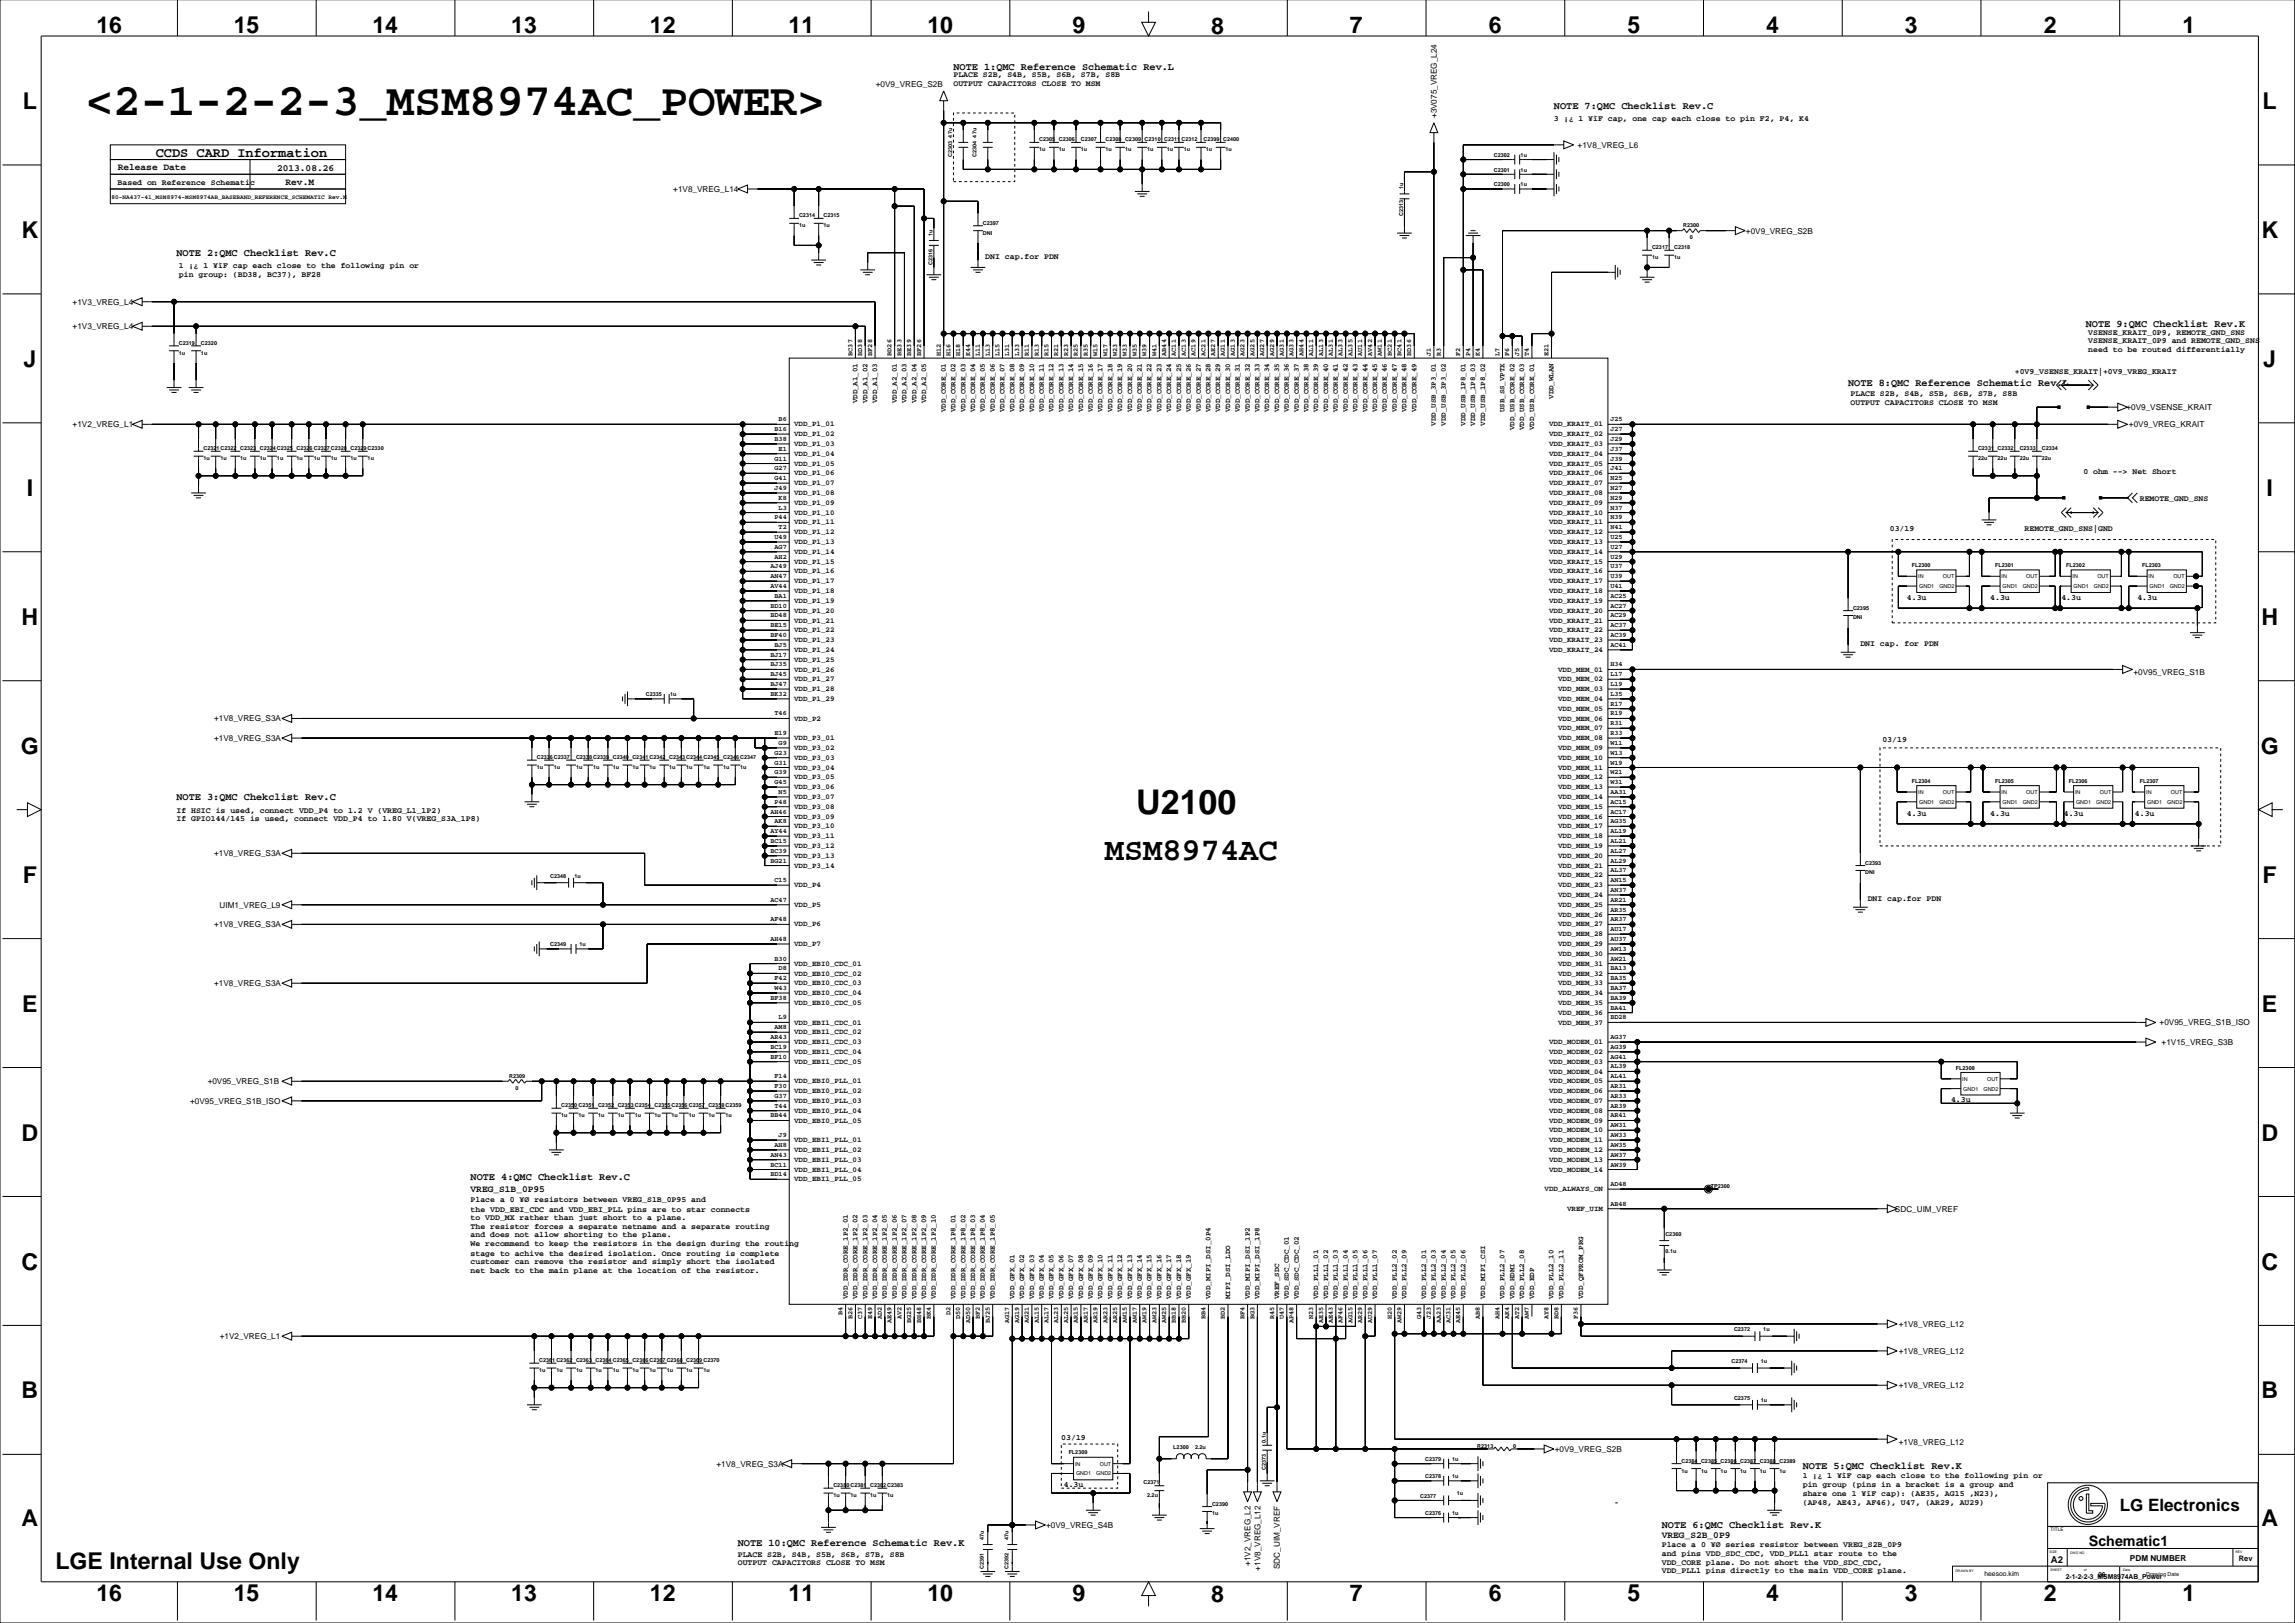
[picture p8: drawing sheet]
<svg xmlns="http://www.w3.org/2000/svg" width="1189mm" height="841mm" viewBox="0 0 1189 841" stroke-linecap="round" stroke-linejoin="round" font-family="sans-serif">
<defs><g id="words">
<text font-size="23.6" x="44" y="59">&lt;2-1-2-2-3_MSM8974AC_POWER&gt;</text>
<text font-size="17.6" x="589" y="422">U2100</text>
<text font-size="16.6" x="572" y="445">MSM8974AC</text>
<g font-size="12">
<text x="50" y="17">16</text>
<text x="121" y="17">15</text>
<text x="193" y="17">14</text>
<text x="265" y="17">13</text>
<text x="337" y="17">12</text>
<text x="409" y="17">11</text>
<text x="480" y="17">10</text>
<text x="556" y="17">9</text>
<text x="627" y="17">8</text>
<text x="699" y="17">7</text>
<text x="771" y="17">6</text>
<text x="843" y="17">5</text>
<text x="915" y="17">4</text>
<text x="987" y="17">3</text>
<text x="1059" y="17">2</text>
<text x="1131" y="17">1</text>
<text x="12" y="56">L</text>
<text x="1172" y="56">L</text>
<text x="11" y="123">K</text>
<text x="1171" y="123">K</text>
<text x="12" y="190">J</text>
<text x="1172" y="190">J</text>
<text x="14" y="257">I</text>
<text x="1174" y="257">I</text>
<text x="11" y="324">H</text>
<text x="1171" y="324">H</text>
<text x="11" y="390">G</text>
<text x="1171" y="390">G</text>
<text x="12" y="457">F</text>
<text x="1172" y="457">F</text>
<text x="11" y="524">E</text>
<text x="1172" y="524">E</text>
<text x="11" y="591">D</text>
<text x="1171" y="591">D</text>
<text x="11" y="658">C</text>
<text x="1171" y="658">C</text>
<text x="11" y="724">B</text>
<text x="1171" y="724">B</text>
<text x="11" y="791">A</text>
<text x="1171" y="791">A</text>
<text x="29" y="813">LGE Internal Use Only</text>
<text x="50" y="829">16</text>
<text x="121" y="829">15</text>
<text x="193" y="829">14</text>
<text x="265" y="829">13</text>
<text x="337" y="829">12</text>
<text x="409" y="829">11</text>
<text x="480" y="829">10</text>
<text x="556" y="829">9</text>
<text x="627" y="830">8</text>
<text x="699" y="829">7</text>
<text x="771" y="829">6</text>
<text x="843" y="829">5</text>
<text x="915" y="829">4</text>
<text x="987" y="829">3</text>
<text x="1059" y="829">2</text>
<text x="1131" y="829">1</text>
</g>
<text font-size="8.8" x="1098" y="783">LG Electronics</text>
<text font-size="7.4" x="1082" y="801">Schematic1</text>
<text font-size="7.1" x="81" y="81">CCDS CARD Information</text>
<g font-size="5.3">
<text x="494" y="36">NOTE 1:QMC Reference Schematic Rev.L</text>
<text x="805" y="56">NOTE 7:QMC Checklist Rev.C</text>
<text x="91" y="132">NOTE 2:QMC Checklist Rev.C</text>
<text x="1081" y="169">NOTE 9:QMC Checklist Rev.K</text>
<text x="957" y="200">NOTE 8:QMC Reference Schematic Rev.L</text>
<text x="91" y="414">NOTE 3:QMC Chekclist Rev.C</text>
<text x="244" y="611">NOTE 4:QMC Checklist Rev.C</text>
<text x="934" y="761">NOTE 5:QMC Checklist Rev.K</text>
<text x="861" y="791">NOTE 6:QMC Checklist Rev.K</text>
<text x="382" y="801">NOTE 10:QMC Reference Schematic Rev.K</text>
</g>
<g font-size="4.9">
<text x="61" y="88">Release Date</text>
<text x="143" y="88">2013.08.26</text>
<text x="148" y="96">Rev.M</text>
<text x="244" y="618">VREG_S1B_0P95</text>
<text x="861" y="797">VREG_S2B_0P9</text>
<text x="1062" y="809">A2</text>
</g>
<g font-size="4.2">
<text x="494" y="40">PLACE S2B, S4B, S5B, S6B, S7B, S8B</text>
<text x="454" y="45">+0V9_VREG_S2B</text>
<text x="494" y="45">OUTPUT CAPACITORS CLOSE TO MSM</text>
<text x="744" y="61" transform="rotate(-90 744 61)">+3V075_VREG_L24</text>
<text x="805" y="63">3 ¡¿ 1 ¥ìF cap, one cap each close to pin F2, P4, K4</text>
<text x="817" y="77">+1V8_VREG_L6</text>
<text x="61" y="96">Based on Reference Schematic</text>
<text x="349" y="99">+1V8_VREG_L14</text>
<text x="904" y="121">+0V9_VREG_S2B</text>
<text x="510" y="134">DNI cap.for PDN</text>
<text x="93" y="144">pin group: (BD38, BC37), BF28</text>
<text x="93" y="139">1 ¡¿ 1 ¥ìF cap each close to the following pin or</text>
<text x="38" y="158">+1V3_VREG_L4</text>
<text x="38" y="171">+1V3_VREG_L4</text>
<text x="1082" y="173">VSENSE_KRAIT_0P9, REMOTE_GND_SNS</text>
<text x="1082" y="178">VSENSE_KRAIT_0P9 and REMOTE_GND_SNS</text>
<text x="1082" y="182">need to be routed differentially</text>
<text x="1044" y="194">+0V9_VSENSE_KRAIT|+0V9_VREG_KRAIT</text>
<text x="959" y="210">OUTPUT CAPACITORS CLOSE TO MSM</text>
<text x="959" y="205">PLACE S2B, S4B, S5B, S6B, S7B, S8B</text>
<text x="1102" y="212">+0V9_VSENSE_KRAIT</text>
<text x="38" y="221">+1V2_VREG_L1</text>
<text x="1103" y="221">+0V9_VREG_KRAIT</text>
<text x="1079" y="246">0 ohm --&gt; Net Short</text>
<text x="1108" y="260">REMOTE_GND_SNS</text>
<text x="979" y="275">03/19</text>
<text x="1049" y="275">REMOTE_GND_SNS|GND</text>
<text x="988" y="311">4.3u</text>
<text x="1031" y="311">4.3u</text>
<text x="1068" y="311">4.3u</text>
<text x="1107" y="311">4.3u</text>
<text x="964" y="335">DNI cap. for PDN</text>
<text x="1105" y="350">+0V95_VREG_S1B</text>
<text x="111" y="374">+1V8_VREG_S3A</text>
<text x="111" y="384">+1V8_VREG_S3A</text>
<text x="975" y="384">03/19</text>
<text x="91" y="425">If GPIO144/145 is used, connect VDD_P4 to 1.80 V(VREG_S3A_1P8)</text>
<text x="91" y="421">If HSIC is used, connect VDD_P4 to 1.2 V (VREG_L1_1P2)</text>
<text x="988" y="422">4.3u</text>
<text x="1031" y="422">4.3u</text>
<text x="1069" y="422">4.3u</text>
<text x="1106" y="422">4.3u</text>
<text x="111" y="443">+1V8_VREG_S3A</text>
<text x="968" y="467">DNI cap.for PDN</text>
<text x="114" y="470">UIM1_VREG_L9</text>
<text x="111" y="480">+1V8_VREG_S3A</text>
<text x="111" y="511">+1V8_VREG_S3A</text>
<text x="1119" y="531">+0V95_VREG_S1B_ISO</text>
<text x="1120" y="541">+1V15_VREG_S3B</text>
<text x="108" y="562">+0V95_VREG_S1B</text>
<text x="99" y="572">+0V95_VREG_S1B_ISO</text>
<text x="1011" y="571">4.3u</text>
<text x="244" y="623">Place a 0 ¥Ø resistors between VREG_S1B_0P95 and</text>
<text x="244" y="628">the VDD_EBI_CDC and VDD_EBI_PLL pins are to star connects</text>
<text x="982" y="628">SDC_UIM_VREF</text>
<text x="244" y="632">to VDD_MX rather than just short to a plane.</text>
<text x="244" y="641">and does not allow shorting to the plane.</text>
<text x="244" y="637">The resistor forces a separate netname and a separate routing</text>
<text x="244" y="646">We recommend to keep the resistors in the design during the routing</text>
<text x="244" y="651">stage to achive the desired isolation. Once routing is complete</text>
<text x="244" y="660">net back to the main plane at the location of the resistor.</text>
<text x="244" y="655">customer can remove the resistor and simply short the isolated</text>
<text x="984" y="687">+1V8_VREG_L12</text>
<text x="114" y="694">+1V2_VREG_L1</text>
<text x="984" y="701">+1V8_VREG_L12</text>
<text x="984" y="719">+1V8_VREG_L12</text>
<text x="550" y="746">03/19</text>
<text x="984" y="748">+1V8_VREG_L12</text>
<text x="805" y="752">+0V9_VREG_S2B</text>
<text x="371" y="760">+1V8_VREG_S3A</text>
<text x="934" y="766">1 ¡¿ 1 ¥ìF cap each close to the following pin or</text>
<text x="551" y="770">4.3u</text>
<text x="934" y="770">pin group (pins in a bracket is a group and</text>
<text x="934" y="779">(AP48, AE43, AF46), U47, (AR29, AU29)</text>
<text x="934" y="775">share one 1 ¥ìF cap): (AE35, AG15 ,N23),</text>
<text x="542" y="791">+0V9_VREG_S4B</text>
<text x="861" y="801">Place a 0 ¥Ø series resistor between VREG_S2B_0P9</text>
<text x="382" y="806">PLACE S2B, S4B, S5B, S6B, S7B, S8B</text>
<text x="861" y="806">and pins VDD_SDC_CDC, VDD_PLL1 star route to the</text>
<text x="1103" y="809">PDM NUMBER</text>
<text x="382" y="811">OUTPUT CAPACITORS CLOSE TO MSM</text>
<text x="648" y="811" transform="rotate(-90 648 811)">+1V2_VREG_L2</text>
<text x="653" y="814" transform="rotate(-90 653 814)">+1V8_VREG_L12</text>
<text x="663" y="813" transform="rotate(-90 663 813)">SDC_UIM_VREF</text>
<text x="861" y="815">VDD_PLL1 pins directly to the main VDD_CORE plane.</text>
<text x="861" y="810">VDD_CORE plane. Do not short the VDD_SDC_CDC,</text>
</g>
<g font-size="3.9">
<text x="444" y="209" transform="rotate(-90 444 209)">VDD_A1_01</text>
<text x="449" y="209" transform="rotate(-90 449 209)">VDD_A1_02</text>
<text x="454" y="209" transform="rotate(-90 454 209)">VDD_A1_03</text>
<text x="465" y="209" transform="rotate(-90 465 209)">VDD_A2_01</text>
<text x="470" y="209" transform="rotate(-90 470 209)">VDD_A2_03</text>
<text x="475" y="209" transform="rotate(-90 475 209)">VDD_A2_04</text>
<text x="480" y="209" transform="rotate(-90 480 209)">VDD_A2_05</text>
<text x="805" y="207" transform="rotate(-90 805 207)">VDD_WLAN</text>
<text x="490" y="214" transform="rotate(-90 490 214)">VDD_CORE_01</text>
<text x="495" y="214" transform="rotate(-90 495 214)">VDD_CORE_02</text>
<text x="500" y="214" transform="rotate(-90 500 214)">VDD_CORE_03</text>
<text x="505" y="214" transform="rotate(-90 505 214)">VDD_CORE_04</text>
<text x="510" y="214" transform="rotate(-90 510 214)">VDD_CORE_05</text>
<text x="515" y="214" transform="rotate(-90 515 214)">VDD_CORE_06</text>
<text x="520" y="214" transform="rotate(-90 520 214)">VDD_CORE_07</text>
<text x="525" y="214" transform="rotate(-90 525 214)">VDD_CORE_08</text>
<text x="531" y="214" transform="rotate(-90 531 214)">VDD_CORE_09</text>
<text x="536" y="214" transform="rotate(-90 536 214)">VDD_CORE_10</text>
<text x="541" y="214" transform="rotate(-90 541 214)">VDD_CORE_11</text>
<text x="546" y="214" transform="rotate(-90 546 214)">VDD_CORE_12</text>
<text x="551" y="214" transform="rotate(-90 551 214)">VDD_CORE_13</text>
<text x="556" y="214" transform="rotate(-90 556 214)">VDD_CORE_14</text>
<text x="561" y="214" transform="rotate(-90 561 214)">VDD_CORE_15</text>
<text x="566" y="214" transform="rotate(-90 566 214)">VDD_CORE_16</text>
<text x="571" y="214" transform="rotate(-90 571 214)">VDD_CORE_17</text>
<text x="576" y="214" transform="rotate(-90 576 214)">VDD_CORE_18</text>
<text x="581" y="214" transform="rotate(-90 581 214)">VDD_CORE_19</text>
<text x="586" y="214" transform="rotate(-90 586 214)">VDD_CORE_20</text>
<text x="592" y="214" transform="rotate(-90 592 214)">VDD_CORE_21</text>
<text x="597" y="214" transform="rotate(-90 597 214)">VDD_CORE_22</text>
<text x="602" y="214" transform="rotate(-90 602 214)">VDD_CORE_23</text>
<text x="607" y="214" transform="rotate(-90 607 214)">VDD_CORE_24</text>
<text x="612" y="214" transform="rotate(-90 612 214)">VDD_CORE_25</text>
<text x="617" y="214" transform="rotate(-90 617 214)">VDD_CORE_26</text>
<text x="622" y="214" transform="rotate(-90 622 214)">VDD_CORE_27</text>
<text x="627" y="214" transform="rotate(-90 627 214)">VDD_CORE_28</text>
<text x="632" y="214" transform="rotate(-90 632 214)">VDD_CORE_29</text>
<text x="637" y="214" transform="rotate(-90 637 214)">VDD_CORE_30</text>
<text x="642" y="214" transform="rotate(-90 642 214)">VDD_CORE_31</text>
<text x="647" y="214" transform="rotate(-90 647 214)">VDD_CORE_32</text>
<text x="652" y="214" transform="rotate(-90 652 214)">VDD_CORE_33</text>
<text x="658" y="214" transform="rotate(-90 658 214)">VDD_CORE_34</text>
<text x="663" y="214" transform="rotate(-90 663 214)">VDD_CORE_35</text>
<text x="668" y="214" transform="rotate(-90 668 214)">VDD_CORE_36</text>
<text x="673" y="214" transform="rotate(-90 673 214)">VDD_CORE_37</text>
<text x="678" y="214" transform="rotate(-90 678 214)">VDD_CORE_38</text>
<text x="683" y="214" transform="rotate(-90 683 214)">VDD_CORE_39</text>
<text x="688" y="214" transform="rotate(-90 688 214)">VDD_CORE_40</text>
<text x="693" y="214" transform="rotate(-90 693 214)">VDD_CORE_41</text>
<text x="698" y="214" transform="rotate(-90 698 214)">VDD_CORE_42</text>
<text x="703" y="214" transform="rotate(-90 703 214)">VDD_CORE_43</text>
<text x="708" y="214" transform="rotate(-90 708 214)">VDD_CORE_44</text>
<text x="713" y="214" transform="rotate(-90 713 214)">VDD_CORE_45</text>
<text x="718" y="214" transform="rotate(-90 718 214)">VDD_CORE_46</text>
<text x="724" y="214" transform="rotate(-90 724 214)">VDD_CORE_47</text>
<text x="729" y="214" transform="rotate(-90 729 214)">VDD_CORE_48</text>
<text x="734" y="214" transform="rotate(-90 734 214)">VDD_CORE_49</text>
<text x="779" y="214" transform="rotate(-90 779 214)">USB_SS_VPTX</text>
<text x="411" y="221">VDD_P1_01</text>
<text x="744" y="221" transform="rotate(-90 744 221)">VDD_USB_3P3_01</text>
<text x="749" y="221" transform="rotate(-90 749 221)">VDD_USB_3P3_02</text>
<text x="759" y="221" transform="rotate(-90 759 221)">VDD_USB_1P8_01</text>
<text x="764" y="221" transform="rotate(-90 764 221)">VDD_USB_1P8_03</text>
<text x="769" y="221" transform="rotate(-90 769 221)">VDD_USB_1P8_02</text>
<text x="802" y="221">VDD_KRAIT_01</text>
<text x="411" y="226">VDD_P1_02</text>
<text x="785" y="223" transform="rotate(-90 785 223)">VDD_USB_CORE_02</text>
<text x="790" y="223" transform="rotate(-90 790 223)">VDD_USB_CORE_03</text>
<text x="795" y="223" transform="rotate(-90 795 223)">VDD_USB_CORE_01</text>
<text x="802" y="226">VDD_KRAIT_02</text>
<text x="411" y="231">VDD_P1_03</text>
<text x="802" y="231">VDD_KRAIT_03</text>
<text x="411" y="236">VDD_P1_04</text>
<text x="802" y="236">VDD_KRAIT_04</text>
<text x="411" y="241">VDD_P1_05</text>
<text x="802" y="241">VDD_KRAIT_05</text>
<text x="411" y="246">VDD_P1_06</text>
<text x="411" y="251">VDD_P1_07</text>
<text x="802" y="246">VDD_KRAIT_06</text>
<text x="802" y="251">VDD_KRAIT_07</text>
<text x="411" y="256">VDD_P1_08</text>
<text x="802" y="256">VDD_KRAIT_08</text>
<text x="411" y="262">VDD_P1_09</text>
<text x="802" y="262">VDD_KRAIT_09</text>
<text x="411" y="267">VDD_P1_10</text>
<text x="802" y="267">VDD_KRAIT_10</text>
<text x="411" y="272">VDD_P1_11</text>
<text x="802" y="272">VDD_KRAIT_11</text>
<text x="411" y="277">VDD_P1_12</text>
<text x="411" y="282">VDD_P1_13</text>
<text x="802" y="277">VDD_KRAIT_12</text>
<text x="802" y="282">VDD_KRAIT_13</text>
<text x="411" y="287">VDD_P1_14</text>
<text x="802" y="287">VDD_KRAIT_14</text>
<text x="411" y="292">VDD_P1_15</text>
<text x="802" y="292">VDD_KRAIT_15</text>
<text x="411" y="297">VDD_P1_16</text>
<text x="802" y="297">VDD_KRAIT_16</text>
<text x="411" y="302">VDD_P1_17</text>
<text x="802" y="302">VDD_KRAIT_17</text>
<text x="411" y="307">VDD_P1_18</text>
<text x="802" y="307">VDD_KRAIT_18</text>
<text x="411" y="312">VDD_P1_19</text>
<text x="411" y="317">VDD_P1_20</text>
<text x="802" y="312">VDD_KRAIT_19</text>
<text x="802" y="317">VDD_KRAIT_20</text>
<text x="411" y="322">VDD_P1_21</text>
<text x="802" y="322">VDD_KRAIT_21</text>
<text x="411" y="328">VDD_P1_22</text>
<text x="802" y="328">VDD_KRAIT_22</text>
<text x="411" y="333">VDD_P1_23</text>
<text x="802" y="333">VDD_KRAIT_23</text>
<text x="411" y="338">VDD_P1_24</text>
<text x="802" y="338">VDD_KRAIT_24</text>
<text x="411" y="343">VDD_P1_25</text>
<text x="411" y="348">VDD_P1_26</text>
<text x="807" y="348">VDD_MEM_01</text>
<text x="411" y="353">VDD_P1_27</text>
<text x="807" y="353">VDD_MEM_02</text>
<text x="411" y="358">VDD_P1_28</text>
<text x="807" y="358">VDD_MEM_03</text>
<text x="411" y="363">VDD_P1_29</text>
<text x="807" y="363">VDD_MEM_04</text>
<text x="807" y="368">VDD_MEM_05</text>
<text x="411" y="373">VDD_P2</text>
<text x="807" y="373">VDD_MEM_06</text>
<text x="411" y="383">VDD_P3_01</text>
<text x="807" y="378">VDD_MEM_07</text>
<text x="807" y="383">VDD_MEM_08</text>
<text x="411" y="388">VDD_P3_02</text>
<text x="807" y="388">VDD_MEM_09</text>
<text x="411" y="394">VDD_P3_03</text>
<text x="807" y="394">VDD_MEM_10</text>
<text x="411" y="399">VDD_P3_04</text>
<text x="807" y="399">VDD_MEM_11</text>
<text x="411" y="404">VDD_P3_05</text>
<text x="807" y="404">VDD_MEM_12</text>
<text x="411" y="409">VDD_P3_06</text>
<text x="411" y="414">VDD_P3_07</text>
<text x="807" y="409">VDD_MEM_13</text>
<text x="807" y="414">VDD_MEM_14</text>
<text x="411" y="419">VDD_P3_08</text>
<text x="807" y="419">VDD_MEM_15</text>
<text x="411" y="424">VDD_P3_09</text>
<text x="807" y="424">VDD_MEM_16</text>
<text x="411" y="429">VDD_P3_10</text>
<text x="807" y="429">VDD_MEM_17</text>
<text x="411" y="434">VDD_P3_11</text>
<text x="807" y="434">VDD_MEM_18</text>
<text x="411" y="439">VDD_P3_12</text>
<text x="807" y="439">VDD_MEM_19</text>
<text x="411" y="444">VDD_P3_13</text>
<text x="411" y="449">VDD_P3_14</text>
<text x="807" y="444">VDD_MEM_20</text>
<text x="807" y="449">VDD_MEM_21</text>
<text x="807" y="454">VDD_MEM_22</text>
<text x="411" y="460">VDD_P4</text>
<text x="807" y="460">VDD_MEM_23</text>
<text x="807" y="465">VDD_MEM_24</text>
<text x="411" y="470">VDD_P5</text>
<text x="807" y="470">VDD_MEM_25</text>
<text x="411" y="480">VDD_P6</text>
<text x="807" y="475">VDD_MEM_26</text>
<text x="807" y="480">VDD_MEM_27</text>
<text x="807" y="485">VDD_MEM_28</text>
<text x="411" y="490">VDD_P7</text>
<text x="807" y="490">VDD_MEM_29</text>
<text x="807" y="495">VDD_MEM_30</text>
<text x="411" y="500">VDD_EBI0_CDC_01</text>
<text x="807" y="500">VDD_MEM_31</text>
<text x="411" y="505">VDD_EBI0_CDC_02</text>
<text x="807" y="505">VDD_MEM_32</text>
<text x="411" y="510">VDD_EBI0_CDC_03</text>
<text x="411" y="515">VDD_EBI0_CDC_04</text>
<text x="807" y="510">VDD_MEM_33</text>
<text x="807" y="515">VDD_MEM_34</text>
<text x="411" y="521">VDD_EBI0_CDC_05</text>
<text x="807" y="521">VDD_MEM_35</text>
<text x="807" y="526">VDD_MEM_36</text>
<text x="411" y="531">VDD_EBI1_CDC_01</text>
<text x="807" y="531">VDD_MEM_37</text>
<text x="411" y="536">VDD_EBI1_CDC_02</text>
<text x="411" y="541">VDD_EBI1_CDC_03</text>
<text x="411" y="546">VDD_EBI1_CDC_04</text>
<text x="802" y="541">VDD_MODEM_01</text>
<text x="802" y="546">VDD_MODEM_02</text>
<text x="411" y="551">VDD_EBI1_CDC_05</text>
<text x="802" y="551">VDD_MODEM_03</text>
<text x="802" y="556">VDD_MODEM_04</text>
<text x="411" y="561">VDD_EBI0_PLL_01</text>
<text x="802" y="561">VDD_MODEM_05</text>
<text x="411" y="566">VDD_EBI0_PLL_02</text>
<text x="802" y="566">VDD_MODEM_06</text>
<text x="411" y="571">VDD_EBI0_PLL_03</text>
<text x="802" y="571">VDD_MODEM_07</text>
<text x="411" y="576">VDD_EBI0_PLL_04</text>
<text x="411" y="581">VDD_EBI0_PLL_05</text>
<text x="802" y="576">VDD_MODEM_08</text>
<text x="802" y="581">VDD_MODEM_09</text>
<text x="802" y="587">VDD_MODEM_10</text>
<text x="411" y="592">VDD_EBI1_PLL_01</text>
<text x="802" y="592">VDD_MODEM_11</text>
<text x="411" y="597">VDD_EBI1_PLL_02</text>
<text x="802" y="597">VDD_MODEM_12</text>
<text x="411" y="602">VDD_EBI1_PLL_03</text>
<text x="802" y="602">VDD_MODEM_13</text>
<text x="411" y="607">VDD_EBI1_PLL_04</text>
<text x="411" y="612">VDD_EBI1_PLL_05</text>
<text x="802" y="607">VDD_MODEM_14</text>
<text x="800" y="617">VDD_ALWAYS_ON</text>
<text x="812" y="627">VREF_UIM</text>
<text x="439" y="673" transform="rotate(-90 439 673)">VDD_DDR_CORE_1P2_01</text>
<text x="444" y="673" transform="rotate(-90 444 673)">VDD_DDR_CORE_1P2_02</text>
<text x="449" y="673" transform="rotate(-90 449 673)">VDD_DDR_CORE_1P2_03</text>
<text x="454" y="673" transform="rotate(-90 454 673)">VDD_DDR_CORE_1P2_04</text>
<text x="459" y="673" transform="rotate(-90 459 673)">VDD_DDR_CORE_1P2_05</text>
<text x="465" y="673" transform="rotate(-90 465 673)">VDD_DDR_CORE_1P2_06</text>
<text x="470" y="673" transform="rotate(-90 470 673)">VDD_DDR_CORE_1P2_07</text>
<text x="475" y="673" transform="rotate(-90 475 673)">VDD_DDR_CORE_1P2_08</text>
<text x="480" y="673" transform="rotate(-90 480 673)">VDD_DDR_CORE_1P2_09</text>
<text x="485" y="673" transform="rotate(-90 485 673)">VDD_DDR_CORE_1P2_10</text>
<text x="495" y="673" transform="rotate(-90 495 673)">VDD_DDR_CORE_1P8_01</text>
<text x="500" y="673" transform="rotate(-90 500 673)">VDD_DDR_CORE_1P8_02</text>
<text x="505" y="673" transform="rotate(-90 505 673)">VDD_DDR_CORE_1P8_03</text>
<text x="510" y="673" transform="rotate(-90 510 673)">VDD_DDR_CORE_1P8_04</text>
<text x="515" y="673" transform="rotate(-90 515 673)">VDD_DDR_CORE_1P8_05</text>
<text x="525" y="673" transform="rotate(-90 525 673)">VDD_GFX_01</text>
<text x="531" y="673" transform="rotate(-90 531 673)">VDD_GFX_02</text>
<text x="536" y="673" transform="rotate(-90 536 673)">VDD_GFX_03</text>
<text x="541" y="673" transform="rotate(-90 541 673)">VDD_GFX_04</text>
<text x="546" y="673" transform="rotate(-90 546 673)">VDD_GFX_05</text>
<text x="551" y="673" transform="rotate(-90 551 673)">VDD_GFX_06</text>
<text x="556" y="673" transform="rotate(-90 556 673)">VDD_GFX_07</text>
<text x="561" y="673" transform="rotate(-90 561 673)">VDD_GFX_08</text>
<text x="566" y="673" transform="rotate(-90 566 673)">VDD_GFX_09</text>
<text x="571" y="673" transform="rotate(-90 571 673)">VDD_GFX_10</text>
<text x="576" y="673" transform="rotate(-90 576 673)">VDD_GFX_11</text>
<text x="581" y="673" transform="rotate(-90 581 673)">VDD_GFX_12</text>
<text x="586" y="673" transform="rotate(-90 586 673)">VDD_GFX_13</text>
<text x="592" y="673" transform="rotate(-90 592 673)">VDD_GFX_14</text>
<text x="597" y="673" transform="rotate(-90 597 673)">VDD_GFX_15</text>
<text x="602" y="673" transform="rotate(-90 602 673)">VDD_GFX_16</text>
<text x="607" y="673" transform="rotate(-90 607 673)">VDD_GFX_17</text>
<text x="612" y="673" transform="rotate(-90 612 673)">VDD_GFX_18</text>
<text x="617" y="673" transform="rotate(-90 617 673)">VDD_GFX_19</text>
<text x="627" y="673" transform="rotate(-90 627 673)">VDD_MIPI_DSI_0P4</text>
<text x="637" y="673" transform="rotate(-90 637 673)">MIPI_DSI_LDO</text>
<text x="647" y="673" transform="rotate(-90 647 673)">VDD_MIPI_DSI_1P2</text>
<text x="652" y="673" transform="rotate(-90 652 673)">VDD_MIPI_DSI_1P8</text>
<text x="663" y="673" transform="rotate(-90 663 673)">VREF_SDC</text>
<text x="668" y="673" transform="rotate(-90 668 673)">VDD_SDC_CDC_01</text>
<text x="673" y="673" transform="rotate(-90 673 673)">VDD_SDC_CDC_02</text>
<text x="683" y="673" transform="rotate(-90 683 673)">VDD_PLL1_01</text>
<text x="688" y="673" transform="rotate(-90 688 673)">VDD_PLL1_02</text>
<text x="693" y="673" transform="rotate(-90 693 673)">VDD_PLL1_03</text>
<text x="698" y="673" transform="rotate(-90 698 673)">VDD_PLL1_04</text>
<text x="703" y="673" transform="rotate(-90 703 673)">VDD_PLL1_05</text>
<text x="708" y="673" transform="rotate(-90 708 673)">VDD_PLL1_06</text>
<text x="713" y="673" transform="rotate(-90 713 673)">VDD_PLL1_07</text>
<text x="724" y="673" transform="rotate(-90 724 673)">VDD_PLL2_02</text>
<text x="729" y="673" transform="rotate(-90 729 673)">VDD_PLL2_09</text>
<text x="739" y="673" transform="rotate(-90 739 673)">VDD_PLL2_01</text>
<text x="744" y="673" transform="rotate(-90 744 673)">VDD_PLL2_03</text>
<text x="749" y="673" transform="rotate(-90 749 673)">VDD_PLL2_04</text>
<text x="754" y="673" transform="rotate(-90 754 673)">VDD_PLL2_05</text>
<text x="759" y="673" transform="rotate(-90 759 673)">VDD_PLL2_06</text>
<text x="769" y="673" transform="rotate(-90 769 673)">VDD_MIPI_CSI</text>
<text x="779" y="673" transform="rotate(-90 779 673)">VDD_PLL2_07</text>
<text x="785" y="673" transform="rotate(-90 785 673)">VDD_HDMI</text>
<text x="790" y="673" transform="rotate(-90 790 673)">VDD_PLL2_08</text>
<text x="795" y="673" transform="rotate(-90 795 673)">VDD_EDP</text>
<text x="805" y="673" transform="rotate(-90 805 673)">VDD_PLL2_10</text>
<text x="810" y="673" transform="rotate(-90 810 673)">VDD_PLL2_11</text>
<text x="820" y="673" transform="rotate(-90 820 673)">VDD_QFPROM_PRG</text>
<text x="1160" y="809">Rev</text>
</g>
<g font-size="3.5">
<text x="442" y="184" transform="rotate(-90 442 184)">BC37</text>
<text x="447" y="184" transform="rotate(-90 447 184)">BD38</text>
<text x="452" y="184" transform="rotate(-90 452 184)">BF28</text>
<text x="462" y="184" transform="rotate(-90 462 184)">BD26</text>
<text x="467" y="184" transform="rotate(-90 467 184)">BE33</text>
<text x="472" y="184" transform="rotate(-90 472 184)">BE39</text>
<text x="477" y="184" transform="rotate(-90 477 184)">BF26</text>
<text x="487" y="184" transform="rotate(-90 487 184)">H12</text>
<text x="492" y="184" transform="rotate(-90 492 184)">H16</text>
<text x="497" y="184" transform="rotate(-90 497 184)">H18</text>
<text x="503" y="184" transform="rotate(-90 503 184)">K44</text>
<text x="508" y="184" transform="rotate(-90 508 184)">L11</text>
<text x="513" y="184" transform="rotate(-90 513 184)">L13</text>
<text x="518" y="184" transform="rotate(-90 518 184)">L15</text>
<text x="523" y="184" transform="rotate(-90 523 184)">L31</text>
<text x="528" y="184" transform="rotate(-90 528 184)">L33</text>
<text x="533" y="184" transform="rotate(-90 533 184)">R11</text>
<text x="538" y="184" transform="rotate(-90 538 184)">R13</text>
<text x="543" y="184" transform="rotate(-90 543 184)">R15</text>
<text x="548" y="184" transform="rotate(-90 548 184)">R21</text>
<text x="553" y="184" transform="rotate(-90 553 184)">R23</text>
<text x="558" y="184" transform="rotate(-90 558 184)">R25</text>
<text x="563" y="184" transform="rotate(-90 563 184)">R35</text>
<text x="569" y="184" transform="rotate(-90 569 184)">W15</text>
<text x="574" y="184" transform="rotate(-90 574 184)">W17</text>
<text x="579" y="184" transform="rotate(-90 579 184)">W23</text>
<text x="584" y="184" transform="rotate(-90 584 184)">W33</text>
<text x="589" y="184" transform="rotate(-90 589 184)">W35</text>
<text x="594" y="184" transform="rotate(-90 594 184)">W39</text>
<text x="599" y="184" transform="rotate(-90 599 184)">W41</text>
<text x="604" y="184" transform="rotate(-90 604 184)">AB44</text>
<text x="609" y="184" transform="rotate(-90 609 184)">AC11</text>
<text x="614" y="184" transform="rotate(-90 614 184)">AC13</text>
<text x="619" y="184" transform="rotate(-90 619 184)">AC19</text>
<text x="624" y="184" transform="rotate(-90 624 184)">AC21</text>
<text x="629" y="184" transform="rotate(-90 629 184)">AE27</text>
<text x="635" y="184" transform="rotate(-90 635 184)">AG11</text>
<text x="640" y="184" transform="rotate(-90 640 184)">AG13</text>
<text x="645" y="184" transform="rotate(-90 645 184)">AG23</text>
<text x="650" y="184" transform="rotate(-90 650 184)">AG25</text>
<text x="655" y="184" transform="rotate(-90 655 184)">AG27</text>
<text x="660" y="184" transform="rotate(-90 660 184)">AG29</text>
<text x="665" y="184" transform="rotate(-90 665 184)">AG31</text>
<text x="670" y="184" transform="rotate(-90 670 184)">AG33</text>
<text x="675" y="184" transform="rotate(-90 675 184)">AH44</text>
<text x="680" y="184" transform="rotate(-90 680 184)">AL11</text>
<text x="685" y="184" transform="rotate(-90 685 184)">AL13</text>
<text x="690" y="184" transform="rotate(-90 690 184)">AL31</text>
<text x="696" y="184" transform="rotate(-90 696 184)">AL33</text>
<text x="701" y="184" transform="rotate(-90 701 184)">AL35</text>
<text x="706" y="184" transform="rotate(-90 706 184)">AU11</text>
<text x="711" y="184" transform="rotate(-90 711 184)">AV42</text>
<text x="716" y="184" transform="rotate(-90 716 184)">AW11</text>
<text x="721" y="184" transform="rotate(-90 721 184)">BC21</text>
<text x="726" y="184" transform="rotate(-90 726 184)">BC41</text>
<text x="731" y="184" transform="rotate(-90 731 184)">BD36</text>
<text x="741" y="184" transform="rotate(-90 741 184)">J1</text>
<text x="746" y="184" transform="rotate(-90 746 184)">R3</text>
<text x="756" y="184" transform="rotate(-90 756 184)">F2</text>
<text x="762" y="184" transform="rotate(-90 762 184)">P4</text>
<text x="767" y="184" transform="rotate(-90 767 184)">K4</text>
<text x="777" y="184" transform="rotate(-90 777 184)">L7</text>
<text x="782" y="184" transform="rotate(-90 782 184)">F6</text>
<text x="787" y="184" transform="rotate(-90 787 184)">J5</text>
<text x="792" y="184" transform="rotate(-90 792 184)">T4</text>
<text x="802" y="184" transform="rotate(-90 802 184)">E21</text>
<text x="403" y="218">B6</text>
<text x="834" y="218">J25</text>
<text x="401" y="223">B16</text>
<text x="834" y="223">J27</text>
<text x="401" y="228">B38</text>
<text x="403" y="233">E1</text>
<text x="834" y="233">J37</text>
<text x="834" y="228">J29</text>
<text x="401" y="239">G11</text>
<text x="834" y="239">J39</text>
<text x="401" y="244">G27</text>
<text x="834" y="244">J41</text>
<text x="401" y="249">G41</text>
<text x="834" y="249">N25</text>
<text x="401" y="254">J49</text>
<text x="834" y="254">N27</text>
<text x="403" y="264">L3</text>
<text x="403" y="259">K8</text>
<text x="834" y="264">N37</text>
<text x="834" y="259">N29</text>
<text x="401" y="269">P44</text>
<text x="834" y="269">N39</text>
<text x="403" y="274">T2</text>
<text x="834" y="274">N41</text>
<text x="401" y="279">U49</text>
<text x="834" y="279">U25</text>
<text x="401" y="284">AG7</text>
<text x="834" y="284">U27</text>
<text x="401" y="289">AH2</text>
<text x="834" y="289">U29</text>
<text x="399" y="299">AN47</text>
<text x="399" y="294">AJ49</text>
<text x="834" y="299">U39</text>
<text x="834" y="294">U37</text>
<text x="399" y="305">AV44</text>
<text x="834" y="305">U41</text>
<text x="401" y="310">BA1</text>
<text x="834" y="310">AC25</text>
<text x="399" y="315">BD10</text>
<text x="834" y="315">AC27</text>
<text x="399" y="320">BD48</text>
<text x="834" y="320">AC29</text>
<text x="399" y="330">BF40</text>
<text x="399" y="325">BE15</text>
<text x="834" y="330">AC39</text>
<text x="834" y="325">AC37</text>
<text x="401" y="335">BJ5</text>
<text x="834" y="335">AC41</text>
<text x="399" y="340">BJ17</text>
<text x="399" y="345">BJ35</text>
<text x="834" y="345">H34</text>
<text x="399" y="350">BJ45</text>
<text x="834" y="350">L17</text>
<text x="399" y="355">BJ47</text>
<text x="834" y="355">L19</text>
<text x="399" y="360">BK32</text>
<text x="834" y="366">R17</text>
<text x="834" y="360">L35</text>
<text x="401" y="371">T46</text>
<text x="834" y="371">R19</text>
<text x="834" y="376">R31</text>
<text x="401" y="381">E19</text>
<text x="834" y="381">R33</text>
<text x="403" y="386">G9</text>
<text x="834" y="386">W11</text>
<text x="401" y="396">G31</text>
<text x="401" y="391">G23</text>
<text x="834" y="396">W19</text>
<text x="834" y="391">W13</text>
<text x="401" y="401">G39</text>
<text x="834" y="401">W21</text>
<text x="401" y="406">G45</text>
<text x="834" y="406">W31</text>
<text x="403" y="411">N5</text>
<text x="834" y="411">AA31</text>
<text x="401" y="416">P48</text>
<text x="834" y="416">AC15</text>
<text x="399" y="421">AH46</text>
<text x="834" y="421">AC17</text>
<text x="399" y="432">AY44</text>
<text x="401" y="426">AK8</text>
<text x="834" y="432">AL19</text>
<text x="834" y="426">AG35</text>
<text x="399" y="437">BC15</text>
<text x="834" y="437">AL21</text>
<text x="399" y="442">BC39</text>
<text x="834" y="442">AL27</text>
<text x="399" y="447">BG21</text>
<text x="834" y="447">AL29</text>
<text x="834" y="452">AL37</text>
<text x="401" y="457">C15</text>
<text x="834" y="457">AN15</text>
<text x="399" y="467">AC47</text>
<text x="834" y="467">AR21</text>
<text x="834" y="462">AN37</text>
<text x="834" y="472">AR35</text>
<text x="399" y="477">AF48</text>
<text x="834" y="477">AR37</text>
<text x="834" y="482">AU17</text>
<text x="399" y="487">AH48</text>
<text x="834" y="487">AU37</text>
<text x="401" y="498">B30</text>
<text x="834" y="498">AW21</text>
<text x="834" y="492">AW13</text>
<text x="403" y="503">D8</text>
<text x="834" y="503">BA13</text>
<text x="401" y="508">F42</text>
<text x="834" y="508">BA35</text>
<text x="401" y="513">W43</text>
<text x="834" y="513">BA37</text>
<text x="399" y="518">BF38</text>
<text x="834" y="518">BA39</text>
<text x="834" y="523">BA41</text>
<text x="401" y="533">AM8</text>
<text x="403" y="528">L9</text>
<text x="834" y="528">BD28</text>
<text x="399" y="538">AR43</text>
<text x="834" y="538">AG37</text>
<text x="399" y="543">BC19</text>
<text x="834" y="543">AG39</text>
<text x="399" y="548">BF10</text>
<text x="834" y="548">AG41</text>
<text x="834" y="553">AL39</text>
<text x="401" y="564">F30</text>
<text x="401" y="559">F14</text>
<text x="834" y="564">AR31</text>
<text x="834" y="559">AL41</text>
<text x="401" y="569">G37</text>
<text x="834" y="569">AR33</text>
<text x="401" y="574">T44</text>
<text x="834" y="574">AR39</text>
<text x="399" y="579">BB44</text>
<text x="834" y="579">AR41</text>
<text x="834" y="584">AW31</text>
<text x="403" y="589">J9</text>
<text x="834" y="589">AW33</text>
<text x="399" y="599">AN43</text>
<text x="401" y="594">AH8</text>
<text x="834" y="599">AW37</text>
<text x="834" y="594">AW35</text>
<text x="399" y="604">BC11</text>
<text x="834" y="604">AW39</text>
<text x="399" y="609">BD14</text>
<text x="834" y="614">AD48</text>
<text x="834" y="625">AB48</text>
<text x="437" y="681" transform="rotate(-90 437 681)">B4</text>
<text x="442" y="683" transform="rotate(-90 442 683)">B26</text>
<text x="447" y="683" transform="rotate(-90 447 683)">C37</text>
<text x="452" y="683" transform="rotate(-90 452 683)">E49</text>
<text x="457" y="683" transform="rotate(-90 457 683)">AD2</text>
<text x="467" y="683" transform="rotate(-90 467 683)">AV2</text>
<text x="482" y="683" transform="rotate(-90 482 683)">BK4</text>
<text x="492" y="681" transform="rotate(-90 492 681)">D2</text>
<text x="497" y="683" transform="rotate(-90 497 683)">D50</text>
<text x="508" y="683" transform="rotate(-90 508 683)">BF2</text>
<text x="624" y="683" transform="rotate(-90 624 683)">BB4</text>
<text x="635" y="683" transform="rotate(-90 635 683)">BD2</text>
<text x="645" y="683" transform="rotate(-90 645 683)">BF4</text>
<text x="650" y="683" transform="rotate(-90 650 683)">BG3</text>
<text x="660" y="683" transform="rotate(-90 660 683)">R45</text>
<text x="665" y="683" transform="rotate(-90 665 683)">U47</text>
<text x="680" y="683" transform="rotate(-90 680 683)">N23</text>
<text x="721" y="683" transform="rotate(-90 721 683)">H20</text>
<text x="736" y="683" transform="rotate(-90 736 683)">G43</text>
<text x="741" y="683" transform="rotate(-90 741 683)">J23</text>
<text x="767" y="683" transform="rotate(-90 767 683)">AB8</text>
<text x="777" y="683" transform="rotate(-90 777 683)">AH4</text>
<text x="782" y="683" transform="rotate(-90 782 683)">AK4</text>
<text x="787" y="683" transform="rotate(-90 787 683)">AT2</text>
<text x="792" y="683" transform="rotate(-90 792 683)">AW7</text>
<text x="802" y="683" transform="rotate(-90 802 683)">AY8</text>
<text x="807" y="683" transform="rotate(-90 807 683)">BD8</text>
<text x="817" y="683" transform="rotate(-90 817 683)">F36</text>
<text x="462" y="685" transform="rotate(-90 462 685)">AE49</text>
<text x="472" y="685" transform="rotate(-90 472 685)">BG25</text>
<text x="477" y="685" transform="rotate(-90 477 685)">BH48</text>
<text x="503" y="685" transform="rotate(-90 503 685)">AD50</text>
<text x="513" y="685" transform="rotate(-90 513 685)">BJ25</text>
<text x="523" y="685" transform="rotate(-90 523 685)">AG17</text>
<text x="528" y="685" transform="rotate(-90 528 685)">AG19</text>
<text x="533" y="685" transform="rotate(-90 533 685)">AG21</text>
<text x="538" y="685" transform="rotate(-90 538 685)">AL15</text>
<text x="543" y="685" transform="rotate(-90 543 685)">AL17</text>
<text x="548" y="685" transform="rotate(-90 548 685)">AL23</text>
<text x="553" y="685" transform="rotate(-90 553 685)">AL25</text>
<text x="558" y="685" transform="rotate(-90 558 685)">AR15</text>
<text x="563" y="685" transform="rotate(-90 563 685)">AR17</text>
<text x="569" y="685" transform="rotate(-90 569 685)">AR19</text>
<text x="574" y="685" transform="rotate(-90 574 685)">AR23</text>
<text x="579" y="685" transform="rotate(-90 579 685)">AR25</text>
<text x="584" y="685" transform="rotate(-90 584 685)">AW15</text>
<text x="589" y="685" transform="rotate(-90 589 685)">AW17</text>
<text x="594" y="685" transform="rotate(-90 594 685)">AW19</text>
<text x="599" y="685" transform="rotate(-90 599 685)">AW23</text>
<text x="604" y="685" transform="rotate(-90 604 685)">AW25</text>
<text x="609" y="685" transform="rotate(-90 609 685)">BB18</text>
<text x="614" y="685" transform="rotate(-90 614 685)">BB20</text>
<text x="670" y="685" transform="rotate(-90 670 685)">AP48</text>
<text x="685" y="685" transform="rotate(-90 685 685)">AE35</text>
<text x="690" y="685" transform="rotate(-90 690 685)">AE43</text>
<text x="696" y="685" transform="rotate(-90 696 685)">AF46</text>
<text x="701" y="685" transform="rotate(-90 701 685)">AG15</text>
<text x="706" y="685" transform="rotate(-90 706 685)">AR29</text>
<text x="711" y="685" transform="rotate(-90 711 685)">AU29</text>
<text x="726" y="685" transform="rotate(-90 726 685)">AW29</text>
<text x="746" y="685" transform="rotate(-90 746 685)">AA23</text>
<text x="751" y="685" transform="rotate(-90 751 685)">AC31</text>
<text x="756" y="685" transform="rotate(-90 756 685)">AE45</text>
<text x="1028" y="816">heesoo.kim</text>
<text x="1070" y="818">2-1-2-2-3_MSM8974AB_Power</text>
<text x="1087" y="817">26</text>
</g>
<text font-size="3.2" x="58" y="103">80-NA437-41_MSM8974-MSM8974AB_BASEBAND_REFERENCE_SCHEMATIC Rev.M</text>
<g font-size="2.8">
<text x="506" y="71" transform="rotate(-90 506 71)">47u</text>
<text x="538" y="73">C2305 C2306</text>
<text x="560" y="73">C2307</text>
<text x="573" y="73">C2308 C2309 C2310 C2311 C2312</text>
<text x="623" y="73">C2399 C2400</text>
<text x="493" y="81" transform="rotate(-90 493 81)">C2303 47u</text>
<text x="506" y="81" transform="rotate(-90 506 81)">C2304</text>
<text x="538" y="78">1u</text>
<text x="549" y="78">1u</text>
<text x="560" y="78">1u</text>
<text x="573" y="78">1u</text>
<text x="583" y="78">1u</text>
<text x="594" y="78">1u</text>
<text x="604" y="78">1u</text>
<text x="613" y="78">1u</text>
<text x="625" y="78">1u</text>
<text x="635" y="78">1u</text>
<text x="774" y="81">C2302</text>
<text x="788" y="81">1u</text>
<text x="774" y="89">C2301</text>
<text x="788" y="89">1u</text>
<text x="727" y="98" transform="rotate(-90 727 98)">1u</text>
<text x="774" y="97">C2300</text>
<text x="788" y="97">1u</text>
<text x="414" y="113">C2314</text>
<text x="427" y="113">C2315</text>
<text x="727" y="112" transform="rotate(-90 727 112)">C2313</text>
<text x="414" y="118">1u</text>
<text x="427" y="118">1u</text>
<text x="509" y="116">C2397</text>
<text x="872" y="118">R2300</text>
<text x="483" y="122" transform="rotate(-90 483 122)">1u</text>
<text x="509" y="122">DNI</text>
<text x="875" y="124">0</text>
<text x="856" y="129">C2317</text>
<text x="867" y="129">C2318</text>
<text x="483" y="137" transform="rotate(-90 483 137)">C2316</text>
<text x="856" y="134">1u</text>
<text x="867" y="134">1u</text>
<text x="93" y="179">C2319</text>
<text x="104" y="179">C2320</text>
<text x="93" y="184">1u</text>
<text x="104" y="184">1u</text>
<text x="105" y="233">C2321 C2322 C2323 C2324 C2325 C2326 C2327 C2328 C2329 C2330</text>
<text x="1025" y="233">C2331 C2332</text>
<text x="1046" y="233">C2333</text>
<text x="1058" y="233">C2334</text>
<text x="105" y="238">1u</text>
<text x="114" y="238">1u</text>
<text x="124" y="238">1u</text>
<text x="135" y="238">1u</text>
<text x="143" y="238">1u</text>
<text x="154" y="238">1u</text>
<text x="163" y="238">1u</text>
<text x="171" y="238">1u</text>
<text x="182" y="238">1u</text>
<text x="190" y="238">1u</text>
<text x="1025" y="238">22u</text>
<text x="1035" y="238">22u</text>
<text x="1046" y="238">22u</text>
<text x="1058" y="238">22u</text>
<text x="990" y="294">FL2300</text>
<text x="1034" y="294">FL2301</text>
<text x="1070" y="294">FL2302</text>
<text x="1110" y="294">FL2303</text>
<text x="994" y="300">IN</text>
<text x="1007" y="300">OUT</text>
<text x="1037" y="300">IN</text>
<text x="1050" y="300">OUT</text>
<text x="1074" y="300">IN</text>
<text x="1087" y="300">OUT</text>
<text x="1113" y="300">IN</text>
<text x="1126" y="300">OUT</text>
<text x="994" y="305">GND1</text>
<text x="1005" y="305">GND2</text>
<text x="1037" y="305">GND1</text>
<text x="1048" y="305">GND2</text>
<text x="1074" y="305">GND1</text>
<text x="1085" y="305">GND2</text>
<text x="1114" y="305">GND1</text>
<text x="1124" y="305">GND2</text>
<text x="960" y="316">C2395</text>
<text x="960" y="321">DNI</text>
<text x="335" y="361">C2335</text>
<text x="347" y="361">1u</text>
<text x="278" y="393">C2336 C2337</text>
<text x="298" y="393">C2338 C2339 C2340 C2341 C2342 C2343 C2344 C2345 C2346 C2347</text>
<text x="278" y="398">1u</text>
<text x="287" y="398">1u</text>
<text x="298" y="398">1u</text>
<text x="307" y="398">1u</text>
<text x="317" y="398">1u</text>
<text x="328" y="398">1u</text>
<text x="336" y="398">1u</text>
<text x="347" y="398">1u</text>
<text x="356" y="398">1u</text>
<text x="364" y="398">1u</text>
<text x="375" y="398">1u</text>
<text x="383" y="398">1u</text>
<text x="990" y="405">FL2304</text>
<text x="1034" y="405">FL2305</text>
<text x="1072" y="405">FL2306</text>
<text x="1108" y="405">FL2307</text>
<text x="994" y="411">IN</text>
<text x="1007" y="411">OUT</text>
<text x="1037" y="411">IN</text>
<text x="1050" y="411">OUT</text>
<text x="1075" y="411">IN</text>
<text x="1088" y="411">OUT</text>
<text x="1112" y="411">IN</text>
<text x="1125" y="411">OUT</text>
<text x="994" y="416">GND1</text>
<text x="1005" y="416">GND2</text>
<text x="1037" y="416">GND1</text>
<text x="1048" y="416">GND2</text>
<text x="1075" y="416">GND1</text>
<text x="1086" y="416">GND2</text>
<text x="1112" y="416">GND1</text>
<text x="1123" y="416">GND2</text>
<text x="966" y="448">C2393</text>
<text x="285" y="455">C2348</text>
<text x="298" y="455">1u</text>
<text x="966" y="453">DNI</text>
<text x="285" y="490">C2349</text>
<text x="300" y="490">1u</text>
<text x="1013" y="554">FL2308</text>
<text x="264" y="558">R2309</text>
<text x="1017" y="560">IN</text>
<text x="1029" y="560">OUT</text>
<text x="267" y="565">0</text>
<text x="1017" y="565">GND1</text>
<text x="1027" y="565">GND2</text>
<text x="291" y="574">C2350 C2351 C2352 C2353 C2354 C2355 C2356 C2357 C2358 C2359</text>
<text x="291" y="579">1u</text>
<text x="300" y="579">1u</text>
<text x="310" y="579">1u</text>
<text x="320" y="579">1u</text>
<text x="329" y="579">1u</text>
<text x="339" y="579">1u</text>
<text x="348" y="579">1u</text>
<text x="357" y="579">1u</text>
<text x="367" y="579">1u</text>
<text x="376" y="579">1u</text>
<text x="886" y="615">TP2300</text>
<text x="863" y="640">C2360</text>
<text x="863" y="649">0.1u</text>
<text x="898" y="690">C2372</text>
<text x="913" y="690">1u</text>
<text x="279" y="706">C2361 C2362 C2363 C2364 C2365 C2366 C2367 C2368 C2369 C2370</text>
<text x="897" y="706">C2374</text>
<text x="912" y="706">1u</text>
<text x="279" y="711">1u</text>
<text x="288" y="711">1u</text>
<text x="298" y="711">1u</text>
<text x="309" y="711">1u</text>
<text x="317" y="711">1u</text>
<text x="328" y="711">1u</text>
<text x="336" y="711">1u</text>
<text x="345" y="711">1u</text>
<text x="356" y="711">1u</text>
<text x="364" y="711">1u</text>
<text x="898" y="725">C2375</text>
<text x="912" y="726">1u</text>
<text x="656" y="747" transform="rotate(-90 656 747)">0.1u</text>
<text x="554" y="753">FL2309</text>
<text x="608" y="750">L2300</text>
<text x="619" y="750">2.2u</text>
<text x="765" y="750">R2313</text>
<text x="784" y="750">0</text>
<text x="557" y="759">IN</text>
<text x="570" y="759">OUT</text>
<text x="656" y="761" transform="rotate(-90 656 761)">C2373</text>
<text x="738" y="757">C2379</text>
<text x="752" y="757">1u</text>
<text x="871" y="758">C2384 C2385 C2386 C2387 C2388 C2389</text>
<text x="557" y="764">GND1</text>
<text x="568" y="764">GND2</text>
<text x="738" y="766">C2378</text>
<text x="752" y="766">1u</text>
<text x="871" y="763">1u</text>
<text x="881" y="763">1u</text>
<text x="891" y="763">1u</text>
<text x="901" y="763">1u</text>
<text x="912" y="763">1u</text>
<text x="922" y="763">1u</text>
<text x="432" y="770">C2380 C2381 C2382 C2383</text>
<text x="592" y="768">C2371</text>
<text x="432" y="775">1u</text>
<text x="441" y="775">1u</text>
<text x="451" y="775">1u</text>
<text x="460" y="775">1u</text>
<text x="594" y="775">2.2u</text>
<text x="628" y="780">C2390</text>
<text x="736" y="776">C2377</text>
<text x="755" y="775">1u</text>
<text x="628" y="785">1u</text>
<text x="738" y="785">C2376</text>
<text x="752" y="785">1u</text>
<text x="510" y="797" transform="rotate(-90 510 797)">47u</text>
<text x="522" y="797" transform="rotate(-90 522 797)">47u</text>
<text x="510" y="813" transform="rotate(-90 510 813)">C2391</text>
<text x="522" y="813" transform="rotate(-90 522 813)">C2392</text>
<text x="1112" y="817">Drawing Date</text>
</g>
<text font-size="2.5" x="1062" y="793">TITLE</text>
<g font-size="1.8">
<text x="1062" y="804">SIZE</text>
<text x="1072" y="805">DWG NO</text>
<text x="1158" y="804">REV</text>
<text x="1013" y="814">DRAWN BY</text>
<text x="1062" y="814">SHEET</text>
<text x="1080" y="814">of</text>
<text x="1100" y="814">Date</text>
</g>
</g></defs>
<g fill="none" stroke="#000" stroke-width=".52">
<path d="M0 0v841h1189v-841M92 0v19M164 0v19M236 0v19M308 0v19M379 0v19M451 0v19M523 0v19M667 0v19M739 0v19M811 0v19M882 0v19"/>
<path d="M954 0v19M1026 0v19M1098 0v19M21 19h1149v800h-1149zM595 6v6h4l-4 7-4-7h4M489 47l2 5h-4zM489 52v133M57 75h122v8h-122zM489 64h143v10M496 74h6M496 76h6M499 64v10"/>
<path d="M499 76v12h133v-12M509 74h5M509 76h5M512 64v10M512 76v12M533 74h5M533 76h5M536 64v10M536 76v12M543 74h6M543 76h6M546 64v10"/>
<path d="M546 76v12M555 74h5M555 76h5M557 64v10M557 76v12M568 74h5M568 76h5M570 64v10M570 76v12M578 74h5M578 76h5M580 64v10"/>
<path d="M580 76v12M589 74h5M589 76h5M592 64v10M592 76v23M599 74h5M599 76h5M602 64v10M602 76v12M608 74h5M608 76h5M611 64v10"/>
<path d="M611 76v12M620 74h5M620 76h5M622 64v10M622 76v12M630 74h5M630 76h5M743 64l2 5h-4zM743 69v116M805 79v23M810 73l5 2-5 2zM810 75h-52v110"/>
<path d="M1 85h20M57 83h122v7h-122zM57 90h122v8h-122zM57 98h122v8h-122zM130 83v15M382 98l5-2v4zM387 98h92v87M411 98v15M424 98v15M463 98v87M588 99h7M743 89h-15v11"/>
<path d="M758 98h27M758 90h27M758 83h27M785 80v5M785 88v5M785 95v5M787 98h18M787 80v5M787 88v5M787 95v5M787 90h18M787 83h18"/>
<path d="M806 80v5M806 88v5M806 95v5M808 81v3M808 89v3M808 97v2M1170 85h19M409 113h5M409 116h5M411 116v11h13M422 113h5M422 116h5"/>
<path d="M424 116v19M463 107h11v78M479 113h5v12M489 104h18v13M504 119h5M504 117h5M507 119v20M589 100h5M590 102h3M725 100h5M725 103h5M728 103v18"/>
<path d="M762 119h2M853 119v11M865 119v11M899 117l5 2-5 3zM899 119h-18l-1 1-2-2-1 2-2-2-1 2-2-2v1h-94v66M420 135h8M422 136h5M423 137h2M446 140h7M449 140v-9h20v54M481 125h5M481 127h5"/>
<path d="M484 127v15M503 139h7M504 140h5M724 121h7M725 122h5M726 123h3M758 140h10v45M759 122h8M761 121h5M763 122v63M763 133h-15v52M837 137v8"/>
<path d="M838 139v5M839 140v2M851 130h5M851 132h5M853 139h.1M853 132v12M862 130h5M862 132h5M865 132v7h-12M1 152h20M69 156l5-2v4zM74 156h379v29"/>
<path d="M90 156v23M447 141h5M448 142h3M480 142h8M481 144h5M482 145h3M505 141h3M837 141h-33v44M849 144h8M851 145h5M852 146h3M1170 152h19"/>
<path d="M69 169l5-2v4zM74 169h374v16M88 179h5M99 179h5M102 169v10M443 169v16M489 173h244v12M494 173v12M499 173v12M504 173v12M509 173v12M514 173v12"/>
<path d="M519 173v12M524 173v12M529 173v12M535 173v12M540 173v12M545 173v12M550 173v12M555 173v12M560 173v12M565 173v12M570 173v12M575 173v12"/>
<path d="M580 173v12M585 173v12M590 173v12M595 173v12M601 173v12M606 173v12M611 173v12M616 173v12M621 173v12M626 173v12M631 173v12M636 173v12"/>
<path d="M641 173v12M646 173v12M651 173v12M656 173v12M662 173v12M667 173v12M672 173v12M677 173v12M682 173v12M687 173v12M692 173v12M697 173v12"/>
<path d="M702 173v12M707 173v12M712 173v12M717 173v12M722 173v12M728 173v12M778 174h10v11M783 174v11M804 173h-10v12M88 182h5M90 182v19M99 182h5"/>
<path d="M102 182v19M409 185h424v491h-424zM1068 197l-3 2 3 3M1070 199h.1M1070 199h-2l2 3M1070 197l-2 2M1070 199h12M1082 199h.1M1082 197l2 2h-2M1084 197l3 2-3 3M1084 199l-2 3M1 219h20"/>
<path d="M69 220l5-2v4zM74 220h335M86 201h8M88 202h5M89 203h2M98 201h7M99 202h5M100 203h3M103 220v14M112 220v14M122 220v14M132 220v14"/>
<path d="M141 220v14M151 220v14M160 220v14M169 220v14M179 220v14M188 220v14M385 220v142h24M833 220h264M846 220v117h-13M1022 220v14M1032 220v14M1044 220v14"/>
<path d="M1067 211h-12v23M1082 211h15M1097 209l5 2-5 2zM1097 218l5 2-5 2zM1170 219h19M100 234h5M100 236h5M103 236v19M109 234h5M109 236h5M112 236v10M119 234h5"/>
<path d="M119 236h5M122 236v10M130 234h5M130 236h5M132 236v10M138 234h5M138 236h5M141 236v10M149 234h5M149 236h5M151 236v10M157 234h6"/>
<path d="M157 236h6M160 236v10M166 234h5M166 236h5M169 236v10M176 234h6M176 236h6M179 236v10M185 234h5M185 236h5M188 236v10h-85M385 225h24"/>
<path d="M385 230h24M385 235h24M833 225h13M833 230h13M833 235h13M1020 234h5M1020 236h5M1022 236v10h33M1030 234h5M1030 236h5M1032 236v10M1041 234h5"/>
<path d="M1041 236h5M1044 236v10M1053 234h5M1053 236h5M1055 236v22M99 255h8M100 257h5M102 258h2M385 255h24M385 240h24M385 245h24M385 250h24"/>
<path d="M833 255h13M833 240h13M833 245h13M833 250h13M1069 258h-39v11M1088 258h14M1102 258h.1M1105 255l-3 3 3 2M1107 255l-2 3 2 2M385 271h24M385 260h24M385 265h24"/>
<path d="M385 276h24M833 271h13M833 260h13M833 265h13M833 276h13M1027 269h7M1028 271h5M1029 272h3M1070 263l-2 2 2 3M1073 265h.1M1073 265h-3l3 3M1073 263l-3 2"/>
<path d="M1073 265h11M1084 265h.1M1084 263l3 2h-3M1087 263l2 2-2 3M1087 265l-3 3M1 286h20M385 286h24M385 281h24M385 291h24M385 296h24M833 286h308v13h-8M833 281h13"/>
<path d="M833 291h13M833 296h13M957 286v30M983 286v13h10M993 295h20v12h-20zM1020 286v13h-7M1027 286v13h9M1036 295h20v12h-20zM1065 286v13h-9M1067 286v13h6M1073 295h20v12h-20zM1099 286v13h-6"/>
<path d="M1103 286v13h9M1112 295h21v12h-21zM1138 299h.1M1170 286h19M385 316h24M385 301h24M385 306h24M385 311h24M833 316h13M833 301h13M833 306h13M833 311h13"/>
<path d="M955 316h5M955 319h5M957 319v19M993 304h-10v11h155M1013 304h7v11M1036 304h-9v11M1056 304h9v11M1073 304h-6v11M1093 304h6v11M1112 304h-9v11M1133 304h8v11h-3v13M1138 304h.1"/>
<path d="M385 321h24M385 326h24M385 332h24M385 337h24M833 321h13M833 326h13M833 332h13M954 338h7M955 339h5M1134 328h8M1136 329h5M1137 330h3"/>
<path d="M1 353h20M324 359v6M325 358v8M344 359v6M347 359v6M385 347h24M385 342h24M385 352h24M385 357h24M833 347h267M833 352h13M833 357h13"/>
<path d="M846 347v178h-13M956 340h3M1100 345l5 2-5 2zM1170 353h19M146 372l5-2v4zM151 372h258M323 361v2M325 362h19M347 362h12v10M833 362h13M833 372h13M833 367h13"/>
<path d="M833 377h13M146 382l5-2v4zM151 382h258M273 394h5M273 396h5M276 382v12M276 396v19M282 394h5M282 396h5M284 382v12M284 396v10M293 394h5"/>
<path d="M293 396h5M296 382v12M296 396v10M302 394h5M302 396h5M305 382v12M305 396v10M312 394h5M312 396h5M315 382v12M315 396v10M323 394h5"/>
<path d="M323 396h5M325 382v12M325 396v10M331 394h5M331 396h5M334 382v12M334 396v10M342 394h5M342 396h5M344 382v12M344 396v10M350 394h6"/>
<path d="M350 396h6M353 382v12M353 396v10M359 394h5M359 396h5M362 382v12M362 396v10M369 394h6M369 396h6M372 382v12M372 396v10M378 394h5"/>
<path d="M378 396h5M381 382v12M381 396v10h-105M391 382v5h18M396 382v66h13M396 392h13M396 398h13M833 398h306v12h-8M833 382h13M833 387h13M833 392h13M964 398v50"/>
<path d="M983 398v12h10M1021 398v12h-8M1027 398v12h9M1065 398v12h-9M1069 398v12h5M1100 398v12h-6M1105 398v12h6M9 419h5v-3l7 3-7 4v-4M272 415h7M273 417h5M274 418h3M396 418h13"/>
<path d="M396 403h13M396 408h13M396 413h13M833 418h13M833 403h13M833 408h13M833 413h13M993 407h20v12h-20zM993 415h-10v12h156M1013 415h8v12M1036 407h20v12h-20zM1036 415h-9v12"/>
<path d="M1056 415h9v12M1074 407h20v12h-20zM1074 415h-5v12M1094 415h6v12M1111 407h20v12h-20zM1111 415h-6v12M1131 415h8v23M1177 419v-3l-7 3 7 4v-4h6M396 438h13M396 423h13M396 428h13M396 433h13"/>
<path d="M833 438h13M833 423h13M833 428h13M833 433h13M1135 438h8M1136 439h5M146 442l5-2v4zM151 442h183v16h75M276 456v2M277 455v5M278 453v8M278 457h17"/>
<path d="M295 455v5M297 455v5M297 457h15v12M396 443h13M833 448h13M833 443h13M833 458h13M833 453h13M961 448h5M961 451h5M964 451v19M1138 441h2"/>
<path d="M146 479l5-2v4zM146 469l5-2v4zM151 479h258M151 469h258M312 479v12h-14M833 479h13M833 469h13M833 464h13M833 474h13M960 470h8M961 471h5M962 472h3"/>
<path d="M1 486h20M277 490v3M278 489v5M279 491h17M279 488v7M296 489v5M298 489v5M409 489h-74v20h-184M409 499h-20v112h20M833 489h13M833 499h13M833 484h13"/>
<path d="M833 494h13M1170 486h19M146 509l5-2v4zM389 509h20M389 504h20M389 514h20M389 519h20M833 509h13M833 504h13M833 514h13M833 519h13M389 530h20"/>
<path d="M389 540h20M389 535h20M833 530h279M833 540h279M848 540v66h-15M1112 528l5 2-5 2zM1112 538l5 2-5 2zM1 553h20M389 545h20M389 550h20M833 550h212v9h-9M833 545h15"/>
<path d="M833 555h15M848 550h.1M1006 550v9h10M1016 555h20v12h-20zM1170 553h19M146 560l5-2v4zM146 570l5-2v4zM151 560h112l1-1 2 2 1-2 2 2 1-2 2 2v-1h137M281 560v10h-130M286 577h5M286 574h5M288 560v14"/>
<path d="M288 577v19M295 577h5M295 574h5M297 560v14M297 577v10M305 577h5M305 574h5M307 560v14M307 577v10M315 577h5M315 574h5M317 560v14"/>
<path d="M317 577v10M324 577h5M324 574h5M326 560v14M326 577v10M334 577h5M334 574h5M336 560v14M336 577v10M343 577h5M343 574h5M345 560v14"/>
<path d="M345 577v10M352 577h5M352 574h5M354 560v14M354 577v10M362 577h5M362 574h5M364 560v14M364 577v10M371 577h5M371 574h5M373 560v14"/>
<path d="M373 577v10h-85M389 570h20M389 565h20M389 575h20M833 560h15M833 570h15M833 565h15M833 575h15M1016 564h-10v7h39M1036 564h9v13M1041 577h8M1042 578h6"/>
<path d="M1044 579h2M284 596h8M286 597h5M287 598h2M389 596h20M389 580h20M389 591h20M833 596h15M833 580h15M833 591h15M833 585h15M1 620h20"/>
<path d="M389 601h20M389 606h20M833 601h15M833 616h57M885 616h.1M885 615v1M1170 620h19M833 626h145M862 626v17M978 624l5 2-5 2zM858 658h8M860 659h5"/>
<path d="M860 643h5M860 645h5M862 645v13M438 676v16M443 676v16M448 676v16M453 676v16M458 676v16M463 676v16M469 676v16M474 676v16M479 676v16"/>
<path d="M484 676v16h-333M494 676v82h-84M499 676v16M504 676v16M509 676v16M514 676v16h-20M524 676v124M529 676v17M535 676v17M540 676v17M545 676v82h11M550 676v17"/>
<path d="M555 676v17M560 676v17M565 676v17M570 676v17M575 676v17M580 676v17M585 676v82h-9M590 676v17M595 676v17M601 676v17M606 676v17M611 676v17"/>
<path d="M616 676v17h-92M626 676v68h-25v26M636 676v80h-11M646 676v97M651 676v97M662 676v97M667 676v75h107l1-1 1 2 2-2 1 2 2-2 1 2 1-1h17M672 676v17h25v-17M682 676v75M687 676v11M692 676v75M702 676v11h-20"/>
<path d="M707 676v75M712 676v16h-5M722 676v69h256M728 676v15M738 676v15M743 676v15M748 676v15M753 676v15M758 676v15M768 676v42h210M778 676v15M783 676v33h125"/>
<path d="M788 676v15M794 676v6M804 676v15M809 676v15h-87M819 676v16h90M861 660h2M1 687h20M146 692l5-2v4zM277 692v14M286 692v14M296 692v14M306 692v14"/>
<path d="M315 692v14M325 692v14M334 692v14M343 692v14M353 692v14M362 692v14M545 693h.1M819 686h159M909 690v5M912 692h17M912 690v5M929 688v8"/>
<path d="M931 690v5M932 691v2M978 684l5 2-5 2zM978 698l5 2-5 2zM978 700h-112v9M1170 687h19M274 709h5M274 706h5M277 709v19M283 709h5M283 706h5M286 709v10"/>
<path d="M293 709h5M293 706h5M296 709v10M303 709h6M303 706h6M306 709v10M312 709h5M312 706h5M315 709v10M323 709h5M323 706h5M325 709v10"/>
<path d="M331 709h5M331 706h5M334 709v10M340 709h5M340 706h5M343 709v10M350 709h6M350 706h6M353 709v10M359 709h5M359 706h5M362 709v10h-85"/>
<path d="M866 718v10h42M908 706v5M910 706v5M910 709h18M928 705v7M929 706v5M931 707v3M978 715l5 3-5 2zM273 728h8M274 729h5M276 730h2M662 729h-6v20"/>
<path d="M908 725v5M910 728h18M910 725v5M928 724v7M929 725v5M931 726v3M1 753h20M405 758l5-2v4zM429 758v13M438 758v13M448 758v13M457 758v13"/>
<path d="M556 755h20v12h-20zM625 756a2 2 0 0 0-2-3 2 2 0 0 0-2 3 2 2 0 0 0-2-3 2 2 0 0 0-2 3 2 2 0 0 0-2-3 2 2 0 0 0-2 3 2 2 0 0 0-2-3 2 2 0 0 0-2 3h-8M654 749h5M654 751h5M656 751v16M722 758h26M722 751v35h26M748 756v5M750 758h16M750 756v5M766 754v8M767 756v5"/>
<path d="M768 757v2M800 748l5 3-5 2zM866 758h5M868 745v13M876 758h5M879 745v13M886 758h5M889 745v13M896 758h5M899 745v13M907 758h5M909 745v13"/>
<path d="M917 758h5M919 745v13M978 743l5 2-5 2zM1170 753h19M427 771h5M427 773h5M429 773v18M436 771h5M436 773h5M438 773v9M446 771h5M446 773h5"/>
<path d="M448 773v9M455 771h5M455 773h5M457 773v9h-28M516 779h.1M556 763h-11v10h40v-10h-9M566 773v9M598 770h5M598 772h5M601 772v13M644 773h4l-2 5zM646 761h-21v19"/>
<path d="M649 773h4l-2 5zM653 767h7M654 768h5M655 770h3M659 773h5l-2 5zM722 767h26M722 777h26M748 764v6M748 775v5M750 767h16M750 777h16M750 764v6"/>
<path d="M750 775v5M766 763v8M766 773v8M767 764v6M767 775v5M768 766v2M768 776v2M837 778h1zM866 761h5M868 761v11h51M876 761h5M879 761v11"/>
<path d="M886 761h5M889 761v11M896 761h5M899 761v11M907 761h5M909 761v11M917 761h5M919 761v21M1061 768h109v51h-109zM1081 774h1v9h2v1h-3zM1090 779a9 9 0 0 1-8 9 9 9 0 0 1-9-9 9 9 0 0 1 9-8v1a8 8 0 0 0-8 7 8 8 0 0 0 7 8 8 8 0 0 0 8-7h-6v-1h7M425 791h8"/>
<path d="M427 792h5M428 794h2M524 790h.1M536 788l6 2-6 2zM536 790h-24v10M562 782h8M564 784h5M565 785h3M597 785h7M598 786h5M599 787h3M622 792h7"/>
<path d="M623 793h5M623 780h5M623 783h5M624 794h3M625 783v9M748 784v5M750 784v5M750 786h16M766 782v8M767 784v5M768 785v2M915 782h8"/>
<path d="M917 784h5M918 785h3M1061 791h109M92 819v20M164 819v20M236 819v20M308 819v20M379 819v20M451 819v20M508 814h8M509 800h5M509 803h5"/>
<path d="M509 815h5M510 817h3M512 803v11M521 814h7M522 800h5M522 803h5M522 815h5M523 817h3M523 819v20M524 803v11M667 819v20M739 819v20"/>
<path d="M811 819v20M882 819v20M954 819v20M1026 819v20M1061 811h109M1061 802h109M1061 811h-50v8M1071 802v9M1098 811v28M1157 802v9M595 826h4l-4-7-4 7h4v6"/>
<circle cx="489" cy="64" r="1.3"/>
<circle cx="499" cy="64" r="1.3"/>
<circle cx="512" cy="64" r="1.3"/>
<circle cx="536" cy="64" r="1.3"/>
<circle cx="546" cy="64" r="1.3"/>
<circle cx="557" cy="64" r="1.3"/>
<circle cx="570" cy="64" r="1.3"/>
<circle cx="580" cy="64" r="1.3"/>
<circle cx="592" cy="64" r="1.3"/>
<circle cx="602" cy="64" r="1.3"/>
<circle cx="611" cy="64" r="1.3"/>
<circle cx="622" cy="64" r="1.3"/>
<circle cx="411" cy="98" r="1.3"/>
<circle cx="424" cy="98" r="1.3"/>
<circle cx="463" cy="98" r="1.3"/>
<circle cx="512" cy="88" r="1.3"/>
<circle cx="536" cy="88" r="1.3"/>
<circle cx="546" cy="88" r="1.3"/>
<circle cx="557" cy="88" r="1.3"/>
<circle cx="570" cy="88" r="1.3"/>
<circle cx="580" cy="88" r="1.3"/>
<circle cx="592" cy="88" r="1.3"/>
<circle cx="602" cy="88" r="1.3"/>
<circle cx="611" cy="88" r="1.3"/>
<circle cx="622" cy="88" r="1.3"/>
<circle cx="743" cy="89" r="1.3"/>
<circle cx="758" cy="90" r="1.3"/>
<circle cx="758" cy="83" r="1.3"/>
<circle cx="758" cy="98" r="1.3"/>
<circle cx="463" cy="107" r="1.3"/>
<circle cx="479" cy="113" r="1.3"/>
<circle cx="489" cy="104" r="1.3"/>
<circle cx="853" cy="119" r="1.3"/>
<circle cx="865" cy="119" r="1.3"/>
<circle cx="424" cy="127" r="1.3"/>
<circle cx="758" cy="140" r="1.3"/>
<circle cx="763" cy="133" r="1.3"/>
<circle cx="853" cy="139" r="1.3"/>
<circle cx="90" cy="156" r="1.3"/>
<circle cx="102" cy="169" r="1.3"/>
<circle cx="443" cy="169" r="1.3"/>
<circle cx="489" cy="173" r="1.3"/>
<circle cx="494" cy="173" r="1.3"/>
<circle cx="499" cy="173" r="1.3"/>
<circle cx="504" cy="173" r="1.3"/>
<circle cx="509" cy="173" r="1.3"/>
<circle cx="514" cy="173" r="1.3"/>
<circle cx="519" cy="173" r="1.3"/>
<circle cx="524" cy="173" r="1.3"/>
<circle cx="529" cy="173" r="1.3"/>
<circle cx="535" cy="173" r="1.3"/>
<circle cx="540" cy="173" r="1.3"/>
<circle cx="545" cy="173" r="1.3"/>
<circle cx="550" cy="173" r="1.3"/>
<circle cx="555" cy="173" r="1.3"/>
<circle cx="560" cy="173" r="1.3"/>
<circle cx="565" cy="173" r="1.3"/>
<circle cx="570" cy="173" r="1.3"/>
<circle cx="575" cy="173" r="1.3"/>
<circle cx="580" cy="173" r="1.3"/>
<circle cx="585" cy="173" r="1.3"/>
<circle cx="590" cy="173" r="1.3"/>
<circle cx="595" cy="173" r="1.3"/>
<circle cx="601" cy="173" r="1.3"/>
<circle cx="606" cy="173" r="1.3"/>
<circle cx="611" cy="173" r="1.3"/>
<circle cx="616" cy="173" r="1.3"/>
<circle cx="621" cy="173" r="1.3"/>
<circle cx="626" cy="173" r="1.3"/>
<circle cx="631" cy="173" r="1.3"/>
<circle cx="636" cy="173" r="1.3"/>
<circle cx="641" cy="173" r="1.3"/>
<circle cx="646" cy="173" r="1.3"/>
<circle cx="651" cy="173" r="1.3"/>
<circle cx="656" cy="173" r="1.3"/>
<circle cx="662" cy="173" r="1.3"/>
<circle cx="667" cy="173" r="1.3"/>
<circle cx="672" cy="173" r="1.3"/>
<circle cx="677" cy="173" r="1.3"/>
<circle cx="682" cy="173" r="1.3"/>
<circle cx="687" cy="173" r="1.3"/>
<circle cx="692" cy="173" r="1.3"/>
<circle cx="697" cy="173" r="1.3"/>
<circle cx="702" cy="173" r="1.3"/>
<circle cx="707" cy="173" r="1.3"/>
<circle cx="712" cy="173" r="1.3"/>
<circle cx="717" cy="173" r="1.3"/>
<circle cx="722" cy="173" r="1.3"/>
<circle cx="728" cy="173" r="1.3"/>
<circle cx="778" cy="174" r="1.3"/>
<circle cx="783" cy="174" r="1.3"/>
<circle cx="804" cy="173" r="1.3"/>
<circle cx="1070" cy="199" r=".3"/>
<circle cx="1082" cy="199" r=".3"/>
<circle cx="103" cy="220" r="1.3"/>
<circle cx="112" cy="220" r="1.3"/>
<circle cx="122" cy="220" r="1.3"/>
<circle cx="132" cy="220" r="1.3"/>
<circle cx="141" cy="220" r="1.3"/>
<circle cx="151" cy="220" r="1.3"/>
<circle cx="160" cy="220" r="1.3"/>
<circle cx="169" cy="220" r="1.3"/>
<circle cx="179" cy="220" r="1.3"/>
<circle cx="188" cy="220" r="1.3"/>
<circle cx="385" cy="220" r="1.3"/>
<circle cx="846" cy="220" r="1.3"/>
<circle cx="1022" cy="220" r="1.3"/>
<circle cx="1032" cy="220" r="1.3"/>
<circle cx="1044" cy="220" r="1.3"/>
<circle cx="1055" cy="220" r="1.3"/>
<circle cx="385" cy="225" r="1.3"/>
<circle cx="385" cy="230" r="1.3"/>
<circle cx="385" cy="235" r="1.3"/>
<circle cx="846" cy="230" r="1.3"/>
<circle cx="846" cy="235" r="1.3"/>
<circle cx="846" cy="225" r="1.3"/>
<circle cx="103" cy="246" r="1.3"/>
<circle cx="112" cy="246" r="1.3"/>
<circle cx="122" cy="246" r="1.3"/>
<circle cx="132" cy="246" r="1.3"/>
<circle cx="141" cy="246" r="1.3"/>
<circle cx="151" cy="246" r="1.3"/>
<circle cx="160" cy="246" r="1.3"/>
<circle cx="169" cy="246" r="1.3"/>
<circle cx="179" cy="246" r="1.3"/>
<circle cx="385" cy="245" r="1.3"/>
<circle cx="385" cy="255" r="1.3"/>
<circle cx="385" cy="250" r="1.3"/>
<circle cx="385" cy="240" r="1.3"/>
<circle cx="846" cy="245" r="1.3"/>
<circle cx="846" cy="255" r="1.3"/>
<circle cx="846" cy="240" r="1.3"/>
<circle cx="846" cy="250" r="1.3"/>
<circle cx="1032" cy="246" r="1.3"/>
<circle cx="1044" cy="246" r="1.3"/>
<circle cx="1055" cy="258" r="1.3"/>
<circle cx="1055" cy="246" r="1.3"/>
<circle cx="1102" cy="258" r=".3"/>
<circle cx="385" cy="260" r="1.3"/>
<circle cx="385" cy="265" r="1.3"/>
<circle cx="385" cy="276" r="1.3"/>
<circle cx="385" cy="271" r="1.3"/>
<circle cx="846" cy="265" r="1.3"/>
<circle cx="846" cy="276" r="1.3"/>
<circle cx="846" cy="271" r="1.3"/>
<circle cx="846" cy="260" r="1.3"/>
<circle cx="1073" cy="265" r=".3"/>
<circle cx="1084" cy="265" r=".3"/>
<circle cx="385" cy="286" r="1.3"/>
<circle cx="385" cy="281" r="1.3"/>
<circle cx="385" cy="296" r="1.3"/>
<circle cx="385" cy="291" r="1.3"/>
<circle cx="846" cy="281" r="1.3"/>
<circle cx="846" cy="291" r="1.3"/>
<circle cx="846" cy="286" r="1.3"/>
<circle cx="846" cy="296" r="1.3"/>
<circle cx="957" cy="286" r="1.3"/>
<circle cx="983" cy="286" r="1.3"/>
<circle cx="1020" cy="286" r="1.3"/>
<circle cx="1027" cy="286" r="1.3"/>
<circle cx="1065" cy="286" r="1.3"/>
<circle cx="1067" cy="286" r="1.3"/>
<circle cx="1099" cy="286" r="1.3"/>
<circle cx="1103" cy="286" r="1.3"/>
<circle cx="1138" cy="299" r="1.3"/>
<circle cx="385" cy="316" r="1.3"/>
<circle cx="385" cy="301" r="1.3"/>
<circle cx="385" cy="306" r="1.3"/>
<circle cx="385" cy="311" r="1.3"/>
<circle cx="846" cy="301" r="1.3"/>
<circle cx="846" cy="311" r="1.3"/>
<circle cx="846" cy="306" r="1.3"/>
<circle cx="846" cy="316" r="1.3"/>
<circle cx="1020" cy="315" r="1.3"/>
<circle cx="1027" cy="315" r="1.3"/>
<circle cx="1065" cy="315" r="1.3"/>
<circle cx="1067" cy="315" r="1.3"/>
<circle cx="1099" cy="315" r="1.3"/>
<circle cx="1103" cy="315" r="1.3"/>
<circle cx="1138" cy="304" r="1.3"/>
<circle cx="1138" cy="315" r="1.3"/>
<circle cx="385" cy="321" r="1.3"/>
<circle cx="385" cy="337" r="1.3"/>
<circle cx="385" cy="332" r="1.3"/>
<circle cx="385" cy="326" r="1.3"/>
<circle cx="846" cy="326" r="1.3"/>
<circle cx="846" cy="321" r="1.3"/>
<circle cx="846" cy="332" r="1.3"/>
<circle cx="385" cy="352" r="1.3"/>
<circle cx="385" cy="357" r="1.3"/>
<circle cx="385" cy="347" r="1.3"/>
<circle cx="385" cy="342" r="1.3"/>
<circle cx="846" cy="357" r="1.3"/>
<circle cx="846" cy="347" r="1.3"/>
<circle cx="846" cy="352" r="1.3"/>
<circle cx="359" cy="372" r="1.3"/>
<circle cx="846" cy="372" r="1.3"/>
<circle cx="846" cy="367" r="1.3"/>
<circle cx="846" cy="362" r="1.3"/>
<circle cx="846" cy="377" r="1.3"/>
<circle cx="276" cy="382" r="1.3"/>
<circle cx="284" cy="382" r="1.3"/>
<circle cx="296" cy="382" r="1.3"/>
<circle cx="305" cy="382" r="1.3"/>
<circle cx="315" cy="382" r="1.3"/>
<circle cx="325" cy="382" r="1.3"/>
<circle cx="334" cy="382" r="1.3"/>
<circle cx="344" cy="382" r="1.3"/>
<circle cx="353" cy="382" r="1.3"/>
<circle cx="362" cy="382" r="1.3"/>
<circle cx="372" cy="382" r="1.3"/>
<circle cx="381" cy="382" r="1.3"/>
<circle cx="396" cy="392" r="1.3"/>
<circle cx="396" cy="398" r="1.3"/>
<circle cx="396" cy="387" r="1.3"/>
<circle cx="846" cy="392" r="1.3"/>
<circle cx="846" cy="398" r="1.3"/>
<circle cx="846" cy="382" r="1.3"/>
<circle cx="846" cy="387" r="1.3"/>
<circle cx="964" cy="398" r="1.3"/>
<circle cx="983" cy="398" r="1.3"/>
<circle cx="1021" cy="398" r="1.3"/>
<circle cx="1027" cy="398" r="1.3"/>
<circle cx="1065" cy="398" r="1.3"/>
<circle cx="1069" cy="398" r="1.3"/>
<circle cx="1100" cy="398" r="1.3"/>
<circle cx="1105" cy="398" r="1.3"/>
<circle cx="276" cy="406" r="1.3"/>
<circle cx="284" cy="406" r="1.3"/>
<circle cx="296" cy="406" r="1.3"/>
<circle cx="305" cy="406" r="1.3"/>
<circle cx="315" cy="406" r="1.3"/>
<circle cx="325" cy="406" r="1.3"/>
<circle cx="334" cy="406" r="1.3"/>
<circle cx="344" cy="406" r="1.3"/>
<circle cx="353" cy="406" r="1.3"/>
<circle cx="362" cy="406" r="1.3"/>
<circle cx="372" cy="406" r="1.3"/>
<circle cx="396" cy="408" r="1.3"/>
<circle cx="396" cy="403" r="1.3"/>
<circle cx="396" cy="418" r="1.3"/>
<circle cx="396" cy="413" r="1.3"/>
<circle cx="846" cy="408" r="1.3"/>
<circle cx="846" cy="403" r="1.3"/>
<circle cx="846" cy="418" r="1.3"/>
<circle cx="846" cy="413" r="1.3"/>
<circle cx="396" cy="428" r="1.3"/>
<circle cx="396" cy="438" r="1.3"/>
<circle cx="396" cy="433" r="1.3"/>
<circle cx="396" cy="423" r="1.3"/>
<circle cx="846" cy="428" r="1.3"/>
<circle cx="846" cy="438" r="1.3"/>
<circle cx="846" cy="433" r="1.3"/>
<circle cx="846" cy="423" r="1.3"/>
<circle cx="1021" cy="427" r="1.3"/>
<circle cx="1027" cy="427" r="1.3"/>
<circle cx="1065" cy="427" r="1.3"/>
<circle cx="1069" cy="427" r="1.3"/>
<circle cx="1100" cy="427" r="1.3"/>
<circle cx="1105" cy="427" r="1.3"/>
<circle cx="1139" cy="427" r="1.3"/>
<circle cx="396" cy="443" r="1.3"/>
<circle cx="846" cy="448" r="1.3"/>
<circle cx="846" cy="453" r="1.3"/>
<circle cx="846" cy="458" r="1.3"/>
<circle cx="846" cy="443" r="1.3"/>
<circle cx="312" cy="469" r="1.3"/>
<circle cx="312" cy="479" r="1.3"/>
<circle cx="846" cy="464" r="1.3"/>
<circle cx="846" cy="469" r="1.3"/>
<circle cx="846" cy="474" r="1.3"/>
<circle cx="846" cy="479" r="1.3"/>
<circle cx="846" cy="499" r="1.3"/>
<circle cx="846" cy="484" r="1.3"/>
<circle cx="846" cy="489" r="1.3"/>
<circle cx="846" cy="494" r="1.3"/>
<circle cx="389" cy="519" r="1.3"/>
<circle cx="389" cy="509" r="1.3"/>
<circle cx="389" cy="504" r="1.3"/>
<circle cx="389" cy="514" r="1.3"/>
<circle cx="846" cy="519" r="1.3"/>
<circle cx="846" cy="509" r="1.3"/>
<circle cx="846" cy="504" r="1.3"/>
<circle cx="846" cy="514" r="1.3"/>
<circle cx="389" cy="535" r="1.3"/>
<circle cx="389" cy="530" r="1.3"/>
<circle cx="389" cy="540" r="1.3"/>
<circle cx="848" cy="540" r="1.3"/>
<circle cx="389" cy="545" r="1.3"/>
<circle cx="389" cy="550" r="1.3"/>
<circle cx="848" cy="550" r="1.3"/>
<circle cx="848" cy="555" r="1.3"/>
<circle cx="848" cy="545" r="1.3"/>
<circle cx="1006" cy="550" r="1.3"/>
<circle cx="281" cy="560" r="1.3"/>
<circle cx="288" cy="560" r="1.3"/>
<circle cx="297" cy="560" r="1.3"/>
<circle cx="307" cy="560" r="1.3"/>
<circle cx="317" cy="560" r="1.3"/>
<circle cx="326" cy="560" r="1.3"/>
<circle cx="336" cy="560" r="1.3"/>
<circle cx="345" cy="560" r="1.3"/>
<circle cx="354" cy="560" r="1.3"/>
<circle cx="364" cy="560" r="1.3"/>
<circle cx="373" cy="560" r="1.3"/>
<circle cx="389" cy="565" r="1.3"/>
<circle cx="389" cy="575" r="1.3"/>
<circle cx="389" cy="560" r="1.3"/>
<circle cx="389" cy="570" r="1.3"/>
<circle cx="848" cy="570" r="1.3"/>
<circle cx="848" cy="560" r="1.3"/>
<circle cx="848" cy="575" r="1.3"/>
<circle cx="848" cy="565" r="1.3"/>
<circle cx="1045" cy="571" r="1.3"/>
<circle cx="288" cy="587" r="1.3"/>
<circle cx="297" cy="587" r="1.3"/>
<circle cx="307" cy="587" r="1.3"/>
<circle cx="317" cy="587" r="1.3"/>
<circle cx="326" cy="587" r="1.3"/>
<circle cx="336" cy="587" r="1.3"/>
<circle cx="345" cy="587" r="1.3"/>
<circle cx="354" cy="587" r="1.3"/>
<circle cx="364" cy="587" r="1.3"/>
<circle cx="389" cy="591" r="1.3"/>
<circle cx="389" cy="580" r="1.3"/>
<circle cx="389" cy="596" r="1.3"/>
<circle cx="848" cy="585" r="1.3"/>
<circle cx="848" cy="596" r="1.3"/>
<circle cx="848" cy="591" r="1.3"/>
<circle cx="848" cy="580" r="1.3"/>
<circle cx="389" cy="601" r="1.3"/>
<circle cx="389" cy="606" r="1.3"/>
<circle cx="848" cy="601" r="1.3"/>
<circle cx="885" cy="616" r="2"/>
<circle cx="885" cy="616" r="1.3"/>
<circle cx="862" cy="626" r="1.3"/>
<circle cx="277" cy="692" r="1.3"/>
<circle cx="286" cy="692" r="1.3"/>
<circle cx="296" cy="692" r="1.3"/>
<circle cx="306" cy="692" r="1.3"/>
<circle cx="315" cy="692" r="1.3"/>
<circle cx="325" cy="692" r="1.3"/>
<circle cx="334" cy="692" r="1.3"/>
<circle cx="343" cy="692" r="1.3"/>
<circle cx="353" cy="692" r="1.3"/>
<circle cx="362" cy="692" r="1.3"/>
<circle cx="438" cy="692" r="1.3"/>
<circle cx="443" cy="692" r="1.3"/>
<circle cx="448" cy="692" r="1.3"/>
<circle cx="453" cy="692" r="1.3"/>
<circle cx="458" cy="692" r="1.3"/>
<circle cx="463" cy="692" r="1.3"/>
<circle cx="469" cy="692" r="1.3"/>
<circle cx="474" cy="692" r="1.3"/>
<circle cx="479" cy="692" r="1.3"/>
<circle cx="494" cy="692" r="1.3"/>
<circle cx="499" cy="692" r="1.3"/>
<circle cx="504" cy="692" r="1.3"/>
<circle cx="509" cy="692" r="1.3"/>
<circle cx="524" cy="693" r="1.3"/>
<circle cx="529" cy="693" r="1.3"/>
<circle cx="535" cy="693" r="1.3"/>
<circle cx="540" cy="693" r="1.3"/>
<circle cx="545" cy="693" r="1.3"/>
<circle cx="550" cy="693" r="1.3"/>
<circle cx="555" cy="693" r="1.3"/>
<circle cx="560" cy="693" r="1.3"/>
<circle cx="565" cy="693" r="1.3"/>
<circle cx="570" cy="693" r="1.3"/>
<circle cx="575" cy="693" r="1.3"/>
<circle cx="580" cy="693" r="1.3"/>
<circle cx="585" cy="693" r="1.3"/>
<circle cx="590" cy="693" r="1.3"/>
<circle cx="595" cy="693" r="1.3"/>
<circle cx="601" cy="693" r="1.3"/>
<circle cx="606" cy="693" r="1.3"/>
<circle cx="611" cy="693" r="1.3"/>
<circle cx="682" cy="687" r="1.3"/>
<circle cx="687" cy="687" r="1.3"/>
<circle cx="692" cy="693" r="1.3"/>
<circle cx="707" cy="692" r="1.3"/>
<circle cx="722" cy="691" r="1.3"/>
<circle cx="728" cy="691" r="1.3"/>
<circle cx="738" cy="691" r="1.3"/>
<circle cx="743" cy="691" r="1.3"/>
<circle cx="748" cy="691" r="1.3"/>
<circle cx="753" cy="691" r="1.3"/>
<circle cx="758" cy="691" r="1.3"/>
<circle cx="778" cy="691" r="1.3"/>
<circle cx="788" cy="691" r="1.3"/>
<circle cx="804" cy="691" r="1.3"/>
<circle cx="819" cy="686" r="1.3"/>
<circle cx="277" cy="719" r="1.3"/>
<circle cx="286" cy="719" r="1.3"/>
<circle cx="296" cy="719" r="1.3"/>
<circle cx="306" cy="719" r="1.3"/>
<circle cx="315" cy="719" r="1.3"/>
<circle cx="325" cy="719" r="1.3"/>
<circle cx="334" cy="719" r="1.3"/>
<circle cx="343" cy="719" r="1.3"/>
<circle cx="353" cy="719" r="1.3"/>
<circle cx="866" cy="718" r="1.3"/>
<circle cx="866" cy="709" r="1.3"/>
<circle cx="662" cy="729" r="1.3"/>
<circle cx="429" cy="758" r="1.3"/>
<circle cx="438" cy="758" r="1.3"/>
<circle cx="448" cy="758" r="1.3"/>
<circle cx="457" cy="758" r="1.3"/>
<circle cx="601" cy="756" r="1.3"/>
<circle cx="682" cy="751" r="1.3"/>
<circle cx="692" cy="751" r="1.3"/>
<circle cx="707" cy="751" r="1.3"/>
<circle cx="722" cy="758" r="1.3"/>
<circle cx="722" cy="751" r="1.3"/>
<circle cx="868" cy="745" r="1.3"/>
<circle cx="879" cy="745" r="1.3"/>
<circle cx="889" cy="745" r="1.3"/>
<circle cx="899" cy="745" r="1.3"/>
<circle cx="909" cy="745" r="1.3"/>
<circle cx="919" cy="745" r="1.3"/>
<circle cx="566" cy="773" r="1.3"/>
<circle cx="646" cy="761" r="1.3"/>
<circle cx="722" cy="767" r="1.3"/>
<circle cx="722" cy="777" r="1.3"/>
<circle cx="879" cy="772" r="1.3"/>
<circle cx="889" cy="772" r="1.3"/>
<circle cx="899" cy="772" r="1.3"/>
<circle cx="909" cy="772" r="1.3"/>
<circle cx="919" cy="772" r="1.3"/>
<circle cx="1078" cy="776" r="1"/>
<circle cx="1082" cy="779" r="10"/>
<circle cx="429" cy="782" r="1.3"/>
<circle cx="438" cy="782" r="1.3"/>
<circle cx="448" cy="782" r="1.3"/>
<circle cx="524" cy="790" r="1.3"/>
</g>
<g fill="#000" stroke="#000" stroke-width=".52">
<path d="M489 57v7z" fill-rule="evenodd"/>
<path d="M489 64v40z" fill-rule="evenodd"/>
<path d="M499 64v3z" fill-rule="evenodd"/>
<path d="M489 64h10z" fill-rule="evenodd"/>
<path d="M512 64v3z" fill-rule="evenodd"/>
<path d="M499 64h13z" fill-rule="evenodd"/>
<path d="M536 64v3z" fill-rule="evenodd"/>
<path d="M512 64h24z" fill-rule="evenodd"/>
<path d="M546 64v3z" fill-rule="evenodd"/>
<path d="M536 64h10z" fill-rule="evenodd"/>
<path d="M557 64v3z" fill-rule="evenodd"/>
<path d="M546 64h11z" fill-rule="evenodd"/>
<path d="M570 64v3z" fill-rule="evenodd"/>
<path d="M557 64h13z" fill-rule="evenodd"/>
<path d="M580 64v3z" fill-rule="evenodd"/>
<path d="M570 64h10z" fill-rule="evenodd"/>
<path d="M592 64v3z" fill-rule="evenodd"/>
<path d="M580 64h12z" fill-rule="evenodd"/>
<path d="M602 64v3z" fill-rule="evenodd"/>
<path d="M592 64h10z" fill-rule="evenodd"/>
<path d="M611 64v3z" fill-rule="evenodd"/>
<path d="M602 64h9z" fill-rule="evenodd"/>
<path d="M611 64h11z" fill-rule="evenodd"/>
<path d="M622 64v3z" fill-rule="evenodd"/>
<path d="M632 64v3z" fill-rule="evenodd"/>
<path d="M622 64h10z" fill-rule="evenodd"/>
<path d="M743 74v15z" fill-rule="evenodd"/>
<path d="M758 75v8z" fill-rule="evenodd"/>
<path d="M758 75h47z" fill-rule="evenodd"/>
<path d="M411 98v9z" fill-rule="evenodd"/>
<path d="M392 98h19z" fill-rule="evenodd"/>
<path d="M424 98v9z" fill-rule="evenodd"/>
<path d="M411 98h13z" fill-rule="evenodd"/>
<path d="M463 98v9z" fill-rule="evenodd"/>
<path d="M424 98h39z" fill-rule="evenodd"/>
<path d="M463 98h16z" fill-rule="evenodd"/>
<path d="M479 98v15z" fill-rule="evenodd"/>
<path d="M499 83v5z" fill-rule="evenodd"/>
<path d="M512 83v5z" fill-rule="evenodd"/>
<path d="M499 88h13z" fill-rule="evenodd"/>
<path d="M536 83v5z" fill-rule="evenodd"/>
<path d="M512 88h24z" fill-rule="evenodd"/>
<path d="M546 83v5z" fill-rule="evenodd"/>
<path d="M536 88h10z" fill-rule="evenodd"/>
<path d="M557 83v5z" fill-rule="evenodd"/>
<path d="M546 88h11z" fill-rule="evenodd"/>
<path d="M570 83v5z" fill-rule="evenodd"/>
<path d="M557 88h13z" fill-rule="evenodd"/>
<path d="M580 83v5z" fill-rule="evenodd"/>
<path d="M570 88h10z" fill-rule="evenodd"/>
<path d="M592 83v5z" fill-rule="evenodd"/>
<path d="M592 88v7z" fill-rule="evenodd"/>
<path d="M580 88h12z" fill-rule="evenodd"/>
<path d="M592 88h10z" fill-rule="evenodd"/>
<path d="M602 83v5z" fill-rule="evenodd"/>
<path d="M611 83v5z" fill-rule="evenodd"/>
<path d="M602 88h9z" fill-rule="evenodd"/>
<path d="M622 83v5z" fill-rule="evenodd"/>
<path d="M611 88h11z" fill-rule="evenodd"/>
<path d="M632 83v5z" fill-rule="evenodd"/>
<path d="M622 88h10z" fill-rule="evenodd"/>
<path d="M728 89v5z" fill-rule="evenodd"/>
<path d="M743 89v90z" fill-rule="evenodd"/>
<path d="M728 89h15z" fill-rule="evenodd"/>
<path d="M758 98v42z" fill-rule="evenodd"/>
<path d="M758 90v8z" fill-rule="evenodd"/>
<path d="M758 83v7z" fill-rule="evenodd"/>
<path d="M758 98h20z" fill-rule="evenodd"/>
<path d="M758 90h20z" fill-rule="evenodd"/>
<path d="M758 83h20z" fill-rule="evenodd"/>
<path d="M794 83h7z" fill-rule="evenodd"/>
<path d="M794 90h7z" fill-rule="evenodd"/>
<path d="M794 98h7z" fill-rule="evenodd"/>
<path d="M463 107v72z" fill-rule="evenodd"/>
<path d="M474 107v72z" fill-rule="evenodd"/>
<path d="M463 107h11z" fill-rule="evenodd"/>
<path d="M479 113v66z" fill-rule="evenodd"/>
<path d="M484 113v5z" fill-rule="evenodd"/>
<path d="M479 113h5z" fill-rule="evenodd"/>
<path d="M489 104v69z" fill-rule="evenodd"/>
<path d="M489 104h18z" fill-rule="evenodd"/>
<path d="M507 104v7z" fill-rule="evenodd"/>
<path d="M728 109v4z" fill-rule="evenodd"/>
<path d="M728 113v4z" fill-rule="evenodd"/>
<path d="M778 119v55z" fill-rule="evenodd"/>
<path d="M778 119h75z" fill-rule="evenodd"/>
<path d="M853 119v4z" fill-rule="evenodd"/>
<path d="M865 119v4z" fill-rule="evenodd"/>
<path d="M853 119h12z" fill-rule="evenodd"/>
<path d="M865 119h3z" fill-rule="evenodd"/>
<path d="M884 119h10z" fill-rule="evenodd"/>
<path d="M411 122v5z" fill-rule="evenodd"/>
<path d="M424 122v5z" fill-rule="evenodd"/>
<path d="M424 127v4z" fill-rule="evenodd"/>
<path d="M411 127h13z" fill-rule="evenodd"/>
<path d="M449 131v5z" fill-rule="evenodd"/>
<path d="M469 131v48z" fill-rule="evenodd"/>
<path d="M449 131h20z" fill-rule="evenodd"/>
<path d="M484 133v6z" fill-rule="evenodd"/>
<path d="M507 126v4z" fill-rule="evenodd"/>
<path d="M507 130v5z" fill-rule="evenodd"/>
<path d="M748 133v46z" fill-rule="evenodd"/>
<path d="M758 140v39z" fill-rule="evenodd"/>
<path d="M763 133v46z" fill-rule="evenodd"/>
<path d="M748 133h15z" fill-rule="evenodd"/>
<path d="M763 126v7z" fill-rule="evenodd"/>
<path d="M768 140v39z" fill-rule="evenodd"/>
<path d="M758 140h10z" fill-rule="evenodd"/>
<path d="M853 139v1z" fill-rule="evenodd"/>
<path d="M853 139h12z" fill-rule="evenodd"/>
<path d="M79 156h11z" fill-rule="evenodd"/>
<path d="M90 156v17z" fill-rule="evenodd"/>
<path d="M453 156v23z" fill-rule="evenodd"/>
<path d="M90 156h363z" fill-rule="evenodd"/>
<path d="M804 141v32z" fill-rule="evenodd"/>
<path d="M804 141h29z" fill-rule="evenodd"/>
<path d="M102 169v4z" fill-rule="evenodd"/>
<path d="M79 169h23z" fill-rule="evenodd"/>
<path d="M443 169v10z" fill-rule="evenodd"/>
<path d="M102 169h341z" fill-rule="evenodd"/>
<path d="M448 169v10z" fill-rule="evenodd"/>
<path d="M443 169h5z" fill-rule="evenodd"/>
<path d="M489 173v6z" fill-rule="evenodd"/>
<path d="M494 173v6z" fill-rule="evenodd"/>
<path d="M489 173h5z" fill-rule="evenodd"/>
<path d="M499 173v6z" fill-rule="evenodd"/>
<path d="M494 173h5z" fill-rule="evenodd"/>
<path d="M504 173v6z" fill-rule="evenodd"/>
<path d="M499 173h5z" fill-rule="evenodd"/>
<path d="M509 173v6z" fill-rule="evenodd"/>
<path d="M504 173h5z" fill-rule="evenodd"/>
<path d="M514 173v6z" fill-rule="evenodd"/>
<path d="M509 173h5z" fill-rule="evenodd"/>
<path d="M519 173v6z" fill-rule="evenodd"/>
<path d="M514 173h5z" fill-rule="evenodd"/>
<path d="M524 173v6z" fill-rule="evenodd"/>
<path d="M519 173h5z" fill-rule="evenodd"/>
<path d="M529 173v6z" fill-rule="evenodd"/>
<path d="M524 173h5z" fill-rule="evenodd"/>
<path d="M535 173v6z" fill-rule="evenodd"/>
<path d="M529 173h6z" fill-rule="evenodd"/>
<path d="M540 173v6z" fill-rule="evenodd"/>
<path d="M535 173h5z" fill-rule="evenodd"/>
<path d="M545 173v6z" fill-rule="evenodd"/>
<path d="M540 173h5z" fill-rule="evenodd"/>
<path d="M550 173v6z" fill-rule="evenodd"/>
<path d="M545 173h5z" fill-rule="evenodd"/>
<path d="M555 173v6z" fill-rule="evenodd"/>
<path d="M550 173h5z" fill-rule="evenodd"/>
<path d="M560 173v6z" fill-rule="evenodd"/>
<path d="M555 173h5z" fill-rule="evenodd"/>
<path d="M565 173v6z" fill-rule="evenodd"/>
<path d="M560 173h5z" fill-rule="evenodd"/>
<path d="M570 173v6z" fill-rule="evenodd"/>
<path d="M565 173h5z" fill-rule="evenodd"/>
<path d="M575 173v6z" fill-rule="evenodd"/>
<path d="M570 173h5z" fill-rule="evenodd"/>
<path d="M580 173v6z" fill-rule="evenodd"/>
<path d="M575 173h5z" fill-rule="evenodd"/>
<path d="M585 173v6z" fill-rule="evenodd"/>
<path d="M580 173h5z" fill-rule="evenodd"/>
<path d="M590 173v6z" fill-rule="evenodd"/>
<path d="M585 173h5z" fill-rule="evenodd"/>
<path d="M595 173v6z" fill-rule="evenodd"/>
<path d="M590 173h5z" fill-rule="evenodd"/>
<path d="M601 173v6z" fill-rule="evenodd"/>
<path d="M595 173h6z" fill-rule="evenodd"/>
<path d="M606 173v6z" fill-rule="evenodd"/>
<path d="M601 173h5z" fill-rule="evenodd"/>
<path d="M611 173v6z" fill-rule="evenodd"/>
<path d="M606 173h5z" fill-rule="evenodd"/>
<path d="M616 173v6z" fill-rule="evenodd"/>
<path d="M611 173h5z" fill-rule="evenodd"/>
<path d="M621 173v6z" fill-rule="evenodd"/>
<path d="M616 173h5z" fill-rule="evenodd"/>
<path d="M626 173v6z" fill-rule="evenodd"/>
<path d="M621 173h5z" fill-rule="evenodd"/>
<path d="M631 173v6z" fill-rule="evenodd"/>
<path d="M626 173h5z" fill-rule="evenodd"/>
<path d="M636 173v6z" fill-rule="evenodd"/>
<path d="M631 173h5z" fill-rule="evenodd"/>
<path d="M641 173v6z" fill-rule="evenodd"/>
<path d="M636 173h5z" fill-rule="evenodd"/>
<path d="M646 173v6z" fill-rule="evenodd"/>
<path d="M641 173h5z" fill-rule="evenodd"/>
<path d="M651 173v6z" fill-rule="evenodd"/>
<path d="M646 173h5z" fill-rule="evenodd"/>
<path d="M656 173v6z" fill-rule="evenodd"/>
<path d="M651 173h5z" fill-rule="evenodd"/>
<path d="M662 173v6z" fill-rule="evenodd"/>
<path d="M656 173h6z" fill-rule="evenodd"/>
<path d="M667 173v6z" fill-rule="evenodd"/>
<path d="M662 173h5z" fill-rule="evenodd"/>
<path d="M672 173v6z" fill-rule="evenodd"/>
<path d="M667 173h5z" fill-rule="evenodd"/>
<path d="M677 173v6z" fill-rule="evenodd"/>
<path d="M672 173h5z" fill-rule="evenodd"/>
<path d="M682 173v6z" fill-rule="evenodd"/>
<path d="M677 173h5z" fill-rule="evenodd"/>
<path d="M687 173v6z" fill-rule="evenodd"/>
<path d="M682 173h5z" fill-rule="evenodd"/>
<path d="M692 173v6z" fill-rule="evenodd"/>
<path d="M687 173h5z" fill-rule="evenodd"/>
<path d="M697 173v6z" fill-rule="evenodd"/>
<path d="M692 173h5z" fill-rule="evenodd"/>
<path d="M702 173v6z" fill-rule="evenodd"/>
<path d="M697 173h5z" fill-rule="evenodd"/>
<path d="M707 173v6z" fill-rule="evenodd"/>
<path d="M702 173h5z" fill-rule="evenodd"/>
<path d="M712 173v6z" fill-rule="evenodd"/>
<path d="M707 173h5z" fill-rule="evenodd"/>
<path d="M717 173v6z" fill-rule="evenodd"/>
<path d="M712 173h5z" fill-rule="evenodd"/>
<path d="M722 173v6z" fill-rule="evenodd"/>
<path d="M717 173h5z" fill-rule="evenodd"/>
<path d="M728 173v6z" fill-rule="evenodd"/>
<path d="M722 173h6z" fill-rule="evenodd"/>
<path d="M733 173v6z" fill-rule="evenodd"/>
<path d="M728 173h5z" fill-rule="evenodd"/>
<path d="M778 174v5z" fill-rule="evenodd"/>
<path d="M783 174v5z" fill-rule="evenodd"/>
<path d="M778 174h5z" fill-rule="evenodd"/>
<path d="M788 174v5z" fill-rule="evenodd"/>
<path d="M783 174h5z" fill-rule="evenodd"/>
<path d="M794 173v6z" fill-rule="evenodd"/>
<path d="M804 173v6z" fill-rule="evenodd"/>
<path d="M794 173h10z" fill-rule="evenodd"/>
<path d="M90 188v9z" fill-rule="evenodd"/>
<path d="M102 188v9z" fill-rule="evenodd"/>
<path d="M1070 199h12z" fill-rule="evenodd"/>
<path d="M103 220v7z" fill-rule="evenodd"/>
<path d="M79 220h24z" fill-rule="evenodd"/>
<path d="M112 220v7z" fill-rule="evenodd"/>
<path d="M103 220h9z" fill-rule="evenodd"/>
<path d="M122 220v7z" fill-rule="evenodd"/>
<path d="M112 220h10z" fill-rule="evenodd"/>
<path d="M132 220v7z" fill-rule="evenodd"/>
<path d="M122 220h10z" fill-rule="evenodd"/>
<path d="M141 220v7z" fill-rule="evenodd"/>
<path d="M132 220h9z" fill-rule="evenodd"/>
<path d="M151 220v7z" fill-rule="evenodd"/>
<path d="M141 220h10z" fill-rule="evenodd"/>
<path d="M160 220v7z" fill-rule="evenodd"/>
<path d="M151 220h9z" fill-rule="evenodd"/>
<path d="M169 220v7z" fill-rule="evenodd"/>
<path d="M160 220h9z" fill-rule="evenodd"/>
<path d="M179 220v7z" fill-rule="evenodd"/>
<path d="M169 220h10z" fill-rule="evenodd"/>
<path d="M188 220v7z" fill-rule="evenodd"/>
<path d="M179 220h9z" fill-rule="evenodd"/>
<path d="M385 220v5z" fill-rule="evenodd"/>
<path d="M188 220h197z" fill-rule="evenodd"/>
<path d="M385 220h17z" fill-rule="evenodd"/>
<path d="M846 220v5z" fill-rule="evenodd"/>
<path d="M839 220h7z" fill-rule="evenodd"/>
<path d="M1022 220v7z" fill-rule="evenodd"/>
<path d="M846 220h176z" fill-rule="evenodd"/>
<path d="M1032 220v7z" fill-rule="evenodd"/>
<path d="M1022 220h10z" fill-rule="evenodd"/>
<path d="M1044 220v7z" fill-rule="evenodd"/>
<path d="M1032 220h12z" fill-rule="evenodd"/>
<path d="M1055 211v9z" fill-rule="evenodd"/>
<path d="M1044 220h11z" fill-rule="evenodd"/>
<path d="M1055 220v7z" fill-rule="evenodd"/>
<path d="M1044 220h11z" fill-rule="evenodd"/>
<path d="M1066 210h1v2h-1z" fill-rule="evenodd"/>
<path d="M1055 211h12z" fill-rule="evenodd"/>
<path d="M1081 210h1v2h-1z" fill-rule="evenodd"/>
<path d="M1055 220h37z" fill-rule="evenodd"/>
<path d="M1082 211h10z" fill-rule="evenodd"/>
<path d="M385 235v5z" fill-rule="evenodd"/>
<path d="M385 230v5z" fill-rule="evenodd"/>
<path d="M385 225v5z" fill-rule="evenodd"/>
<path d="M385 235h17z" fill-rule="evenodd"/>
<path d="M385 230h17z" fill-rule="evenodd"/>
<path d="M385 225h17z" fill-rule="evenodd"/>
<path d="M846 235v5z" fill-rule="evenodd"/>
<path d="M839 235h7z" fill-rule="evenodd"/>
<path d="M846 230v5z" fill-rule="evenodd"/>
<path d="M839 230h7z" fill-rule="evenodd"/>
<path d="M846 225v5z" fill-rule="evenodd"/>
<path d="M839 225h7z" fill-rule="evenodd"/>
<path d="M103 243v3z" fill-rule="evenodd"/>
<path d="M103 246v6z" fill-rule="evenodd"/>
<path d="M112 243v3z" fill-rule="evenodd"/>
<path d="M103 246h9z" fill-rule="evenodd"/>
<path d="M122 243v3z" fill-rule="evenodd"/>
<path d="M112 246h10z" fill-rule="evenodd"/>
<path d="M132 243v3z" fill-rule="evenodd"/>
<path d="M122 246h10z" fill-rule="evenodd"/>
<path d="M141 243v3z" fill-rule="evenodd"/>
<path d="M132 246h9z" fill-rule="evenodd"/>
<path d="M151 243v3z" fill-rule="evenodd"/>
<path d="M141 246h10z" fill-rule="evenodd"/>
<path d="M160 243v3z" fill-rule="evenodd"/>
<path d="M151 246h9z" fill-rule="evenodd"/>
<path d="M169 243v3z" fill-rule="evenodd"/>
<path d="M160 246h9z" fill-rule="evenodd"/>
<path d="M179 243v3z" fill-rule="evenodd"/>
<path d="M169 246h10z" fill-rule="evenodd"/>
<path d="M179 246h9z" fill-rule="evenodd"/>
<path d="M188 243v3z" fill-rule="evenodd"/>
<path d="M385 255v5z" fill-rule="evenodd"/>
<path d="M385 250v5z" fill-rule="evenodd"/>
<path d="M385 245v5z" fill-rule="evenodd"/>
<path d="M385 240v5z" fill-rule="evenodd"/>
<path d="M385 255h17z" fill-rule="evenodd"/>
<path d="M385 250h17z" fill-rule="evenodd"/>
<path d="M385 245h17z" fill-rule="evenodd"/>
<path d="M385 240h17z" fill-rule="evenodd"/>
<path d="M846 255v5z" fill-rule="evenodd"/>
<path d="M839 255h7z" fill-rule="evenodd"/>
<path d="M846 250v5z" fill-rule="evenodd"/>
<path d="M839 250h7z" fill-rule="evenodd"/>
<path d="M846 245v5z" fill-rule="evenodd"/>
<path d="M839 245h7z" fill-rule="evenodd"/>
<path d="M846 240v5z" fill-rule="evenodd"/>
<path d="M839 240h7z" fill-rule="evenodd"/>
<path d="M1022 243v3z" fill-rule="evenodd"/>
<path d="M1030 258v7z" fill-rule="evenodd"/>
<path d="M1032 243v3z" fill-rule="evenodd"/>
<path d="M1032 246h12z" fill-rule="evenodd"/>
<path d="M1022 246h10z" fill-rule="evenodd"/>
<path d="M1044 243v3z" fill-rule="evenodd"/>
<path d="M1030 258h25z" fill-rule="evenodd"/>
<path d="M1055 243v3z" fill-rule="evenodd"/>
<path d="M1055 246v12z" fill-rule="evenodd"/>
<path d="M1044 246h11z" fill-rule="evenodd"/>
<path d="M1068 257h2v2h-2z" fill-rule="evenodd"/>
<path d="M1055 258h14z" fill-rule="evenodd"/>
<path d="M1088 257h1v2h-1z" fill-rule="evenodd"/>
<path d="M1088 258h14z" fill-rule="evenodd"/>
<path d="M385 276v5z" fill-rule="evenodd"/>
<path d="M385 271v5z" fill-rule="evenodd"/>
<path d="M385 265v6z" fill-rule="evenodd"/>
<path d="M385 260v5z" fill-rule="evenodd"/>
<path d="M385 276h17z" fill-rule="evenodd"/>
<path d="M385 271h17z" fill-rule="evenodd"/>
<path d="M385 265h17z" fill-rule="evenodd"/>
<path d="M385 260h17z" fill-rule="evenodd"/>
<path d="M846 276v5z" fill-rule="evenodd"/>
<path d="M839 276h7z" fill-rule="evenodd"/>
<path d="M846 271v5z" fill-rule="evenodd"/>
<path d="M839 271h7z" fill-rule="evenodd"/>
<path d="M846 265v6z" fill-rule="evenodd"/>
<path d="M839 265h7z" fill-rule="evenodd"/>
<path d="M846 260v5z" fill-rule="evenodd"/>
<path d="M839 260h7z" fill-rule="evenodd"/>
<path d="M1073 265h11z" fill-rule="evenodd"/>
<path d="M385 296v5z" fill-rule="evenodd"/>
<path d="M385 291v5z" fill-rule="evenodd"/>
<path d="M385 286v5z" fill-rule="evenodd"/>
<path d="M385 281v5z" fill-rule="evenodd"/>
<path d="M385 296h17z" fill-rule="evenodd"/>
<path d="M385 291h17z" fill-rule="evenodd"/>
<path d="M385 286h17z" fill-rule="evenodd"/>
<path d="M385 281h17z" fill-rule="evenodd"/>
<path d="M846 296v5z" fill-rule="evenodd"/>
<path d="M839 296h7z" fill-rule="evenodd"/>
<path d="M846 291v5z" fill-rule="evenodd"/>
<path d="M839 291h7z" fill-rule="evenodd"/>
<path d="M846 286v5z" fill-rule="evenodd"/>
<path d="M839 286h7z" fill-rule="evenodd"/>
<path d="M846 281v5z" fill-rule="evenodd"/>
<path d="M839 281h7z" fill-rule="evenodd"/>
<path d="M957 286v24z" fill-rule="evenodd"/>
<path d="M846 286h111z" fill-rule="evenodd"/>
<path d="M983 286v13z" fill-rule="evenodd"/>
<path d="M957 286h26z" fill-rule="evenodd"/>
<path d="M983 299h5z" fill-rule="evenodd"/>
<path d="M1018 299h2z" fill-rule="evenodd"/>
<path d="M1020 286v13z" fill-rule="evenodd"/>
<path d="M983 286h37z" fill-rule="evenodd"/>
<path d="M1027 286v13z" fill-rule="evenodd"/>
<path d="M1020 286h7z" fill-rule="evenodd"/>
<path d="M1027 299h4z" fill-rule="evenodd"/>
<path d="M1061 299h4z" fill-rule="evenodd"/>
<path d="M1065 286v13z" fill-rule="evenodd"/>
<path d="M1027 286h38z" fill-rule="evenodd"/>
<path d="M1065 286h2z" fill-rule="evenodd"/>
<path d="M1067 286v13z" fill-rule="evenodd"/>
<path d="M1067 299h1z" fill-rule="evenodd"/>
<path d="M1098 299h1z" fill-rule="evenodd"/>
<path d="M1099 286v13z" fill-rule="evenodd"/>
<path d="M1067 286h32z" fill-rule="evenodd"/>
<path d="M1103 286v13z" fill-rule="evenodd"/>
<path d="M1099 286h4z" fill-rule="evenodd"/>
<path d="M1103 299h4z" fill-rule="evenodd"/>
<path d="M1136 298h2v1h-2z" fill-rule="evenodd"/>
<path d="M1137 299h1z" fill-rule="evenodd"/>
<path d="M1103 286h38z" fill-rule="evenodd"/>
<path d="M1141 286v13z" fill-rule="evenodd"/>
<path d="M1138 299h3z" fill-rule="evenodd"/>
<path d="M385 316v5z" fill-rule="evenodd"/>
<path d="M385 311v5z" fill-rule="evenodd"/>
<path d="M385 306v5z" fill-rule="evenodd"/>
<path d="M385 301v5z" fill-rule="evenodd"/>
<path d="M385 316h17z" fill-rule="evenodd"/>
<path d="M385 311h17z" fill-rule="evenodd"/>
<path d="M385 306h17z" fill-rule="evenodd"/>
<path d="M385 301h17z" fill-rule="evenodd"/>
<path d="M846 316v5z" fill-rule="evenodd"/>
<path d="M839 316h7z" fill-rule="evenodd"/>
<path d="M846 311v5z" fill-rule="evenodd"/>
<path d="M839 311h7z" fill-rule="evenodd"/>
<path d="M846 306v5z" fill-rule="evenodd"/>
<path d="M839 306h7z" fill-rule="evenodd"/>
<path d="M846 301v5z" fill-rule="evenodd"/>
<path d="M839 301h7z" fill-rule="evenodd"/>
<path d="M983 304v11z" fill-rule="evenodd"/>
<path d="M983 304h5z" fill-rule="evenodd"/>
<path d="M1018 304h2z" fill-rule="evenodd"/>
<path d="M1020 304v11z" fill-rule="evenodd"/>
<path d="M983 315h37z" fill-rule="evenodd"/>
<path d="M1020 315h7z" fill-rule="evenodd"/>
<path d="M1027 304v11z" fill-rule="evenodd"/>
<path d="M1027 304h4z" fill-rule="evenodd"/>
<path d="M1061 304h4z" fill-rule="evenodd"/>
<path d="M1065 304v11z" fill-rule="evenodd"/>
<path d="M1027 315h38z" fill-rule="evenodd"/>
<path d="M1065 315h2z" fill-rule="evenodd"/>
<path d="M1067 304v11z" fill-rule="evenodd"/>
<path d="M1067 304h1z" fill-rule="evenodd"/>
<path d="M1098 304h1z" fill-rule="evenodd"/>
<path d="M1099 304v11z" fill-rule="evenodd"/>
<path d="M1067 315h32z" fill-rule="evenodd"/>
<path d="M1103 304v11z" fill-rule="evenodd"/>
<path d="M1099 315h4z" fill-rule="evenodd"/>
<path d="M1103 304h4z" fill-rule="evenodd"/>
<path d="M1136 303h2v1h-2z" fill-rule="evenodd"/>
<path d="M1137 304h1z" fill-rule="evenodd"/>
<path d="M1138 315v9z" fill-rule="evenodd"/>
<path d="M1103 315h35z" fill-rule="evenodd"/>
<path d="M1138 304h3z" fill-rule="evenodd"/>
<path d="M1141 304v11z" fill-rule="evenodd"/>
<path d="M1138 315h3z" fill-rule="evenodd"/>
<path d="M385 337v5z" fill-rule="evenodd"/>
<path d="M385 332v5z" fill-rule="evenodd"/>
<path d="M385 326v6z" fill-rule="evenodd"/>
<path d="M385 321v5z" fill-rule="evenodd"/>
<path d="M385 337h17z" fill-rule="evenodd"/>
<path d="M385 332h17z" fill-rule="evenodd"/>
<path d="M385 326h17z" fill-rule="evenodd"/>
<path d="M385 321h17z" fill-rule="evenodd"/>
<path d="M839 337h7z" fill-rule="evenodd"/>
<path d="M846 332v5z" fill-rule="evenodd"/>
<path d="M839 332h7z" fill-rule="evenodd"/>
<path d="M846 326v6z" fill-rule="evenodd"/>
<path d="M839 326h7z" fill-rule="evenodd"/>
<path d="M846 321v5z" fill-rule="evenodd"/>
<path d="M839 321h7z" fill-rule="evenodd"/>
<path d="M957 325v4z" fill-rule="evenodd"/>
<path d="M957 329v5z" fill-rule="evenodd"/>
<path d="M385 357v5z" fill-rule="evenodd"/>
<path d="M385 352v5z" fill-rule="evenodd"/>
<path d="M385 347v5z" fill-rule="evenodd"/>
<path d="M385 342v5z" fill-rule="evenodd"/>
<path d="M385 357h17z" fill-rule="evenodd"/>
<path d="M385 352h17z" fill-rule="evenodd"/>
<path d="M385 347h17z" fill-rule="evenodd"/>
<path d="M385 342h17z" fill-rule="evenodd"/>
<path d="M839 347h7z" fill-rule="evenodd"/>
<path d="M839 352h7z" fill-rule="evenodd"/>
<path d="M839 357h7z" fill-rule="evenodd"/>
<path d="M846 347v5z" fill-rule="evenodd"/>
<path d="M846 352v5z" fill-rule="evenodd"/>
<path d="M846 357v5z" fill-rule="evenodd"/>
<path d="M846 347h248z" fill-rule="evenodd"/>
<path d="M329 362h9z" fill-rule="evenodd"/>
<path d="M353 362h6z" fill-rule="evenodd"/>
<path d="M359 362v10z" fill-rule="evenodd"/>
<path d="M156 372h203z" fill-rule="evenodd"/>
<path d="M359 372h43z" fill-rule="evenodd"/>
<path d="M385 362h17z" fill-rule="evenodd"/>
<path d="M839 362h7z" fill-rule="evenodd"/>
<path d="M839 367h7z" fill-rule="evenodd"/>
<path d="M839 372h7z" fill-rule="evenodd"/>
<path d="M839 377h7z" fill-rule="evenodd"/>
<path d="M846 362v5z" fill-rule="evenodd"/>
<path d="M846 367v5z" fill-rule="evenodd"/>
<path d="M846 372v5z" fill-rule="evenodd"/>
<path d="M846 377v5z" fill-rule="evenodd"/>
<path d="M276 382v5z" fill-rule="evenodd"/>
<path d="M156 382h120z" fill-rule="evenodd"/>
<path d="M284 382v5z" fill-rule="evenodd"/>
<path d="M276 382h8z" fill-rule="evenodd"/>
<path d="M296 382v5z" fill-rule="evenodd"/>
<path d="M284 382h12z" fill-rule="evenodd"/>
<path d="M305 382v5z" fill-rule="evenodd"/>
<path d="M296 382h9z" fill-rule="evenodd"/>
<path d="M315 382v5z" fill-rule="evenodd"/>
<path d="M305 382h10z" fill-rule="evenodd"/>
<path d="M325 382v5z" fill-rule="evenodd"/>
<path d="M315 382h10z" fill-rule="evenodd"/>
<path d="M334 382v5z" fill-rule="evenodd"/>
<path d="M325 382h9z" fill-rule="evenodd"/>
<path d="M344 382v5z" fill-rule="evenodd"/>
<path d="M334 382h10z" fill-rule="evenodd"/>
<path d="M353 382v5z" fill-rule="evenodd"/>
<path d="M344 382h9z" fill-rule="evenodd"/>
<path d="M362 382v5z" fill-rule="evenodd"/>
<path d="M353 382h9z" fill-rule="evenodd"/>
<path d="M372 382v5z" fill-rule="evenodd"/>
<path d="M362 382h10z" fill-rule="evenodd"/>
<path d="M381 382v5z" fill-rule="evenodd"/>
<path d="M372 382h9z" fill-rule="evenodd"/>
<path d="M391 382v5z" fill-rule="evenodd"/>
<path d="M391 387h5z" fill-rule="evenodd"/>
<path d="M396 398v5z" fill-rule="evenodd"/>
<path d="M396 392v6z" fill-rule="evenodd"/>
<path d="M396 387v5z" fill-rule="evenodd"/>
<path d="M396 382v5z" fill-rule="evenodd"/>
<path d="M381 382h15z" fill-rule="evenodd"/>
<path d="M396 398h6z" fill-rule="evenodd"/>
<path d="M396 392h6z" fill-rule="evenodd"/>
<path d="M396 387h6z" fill-rule="evenodd"/>
<path d="M391 382h11z" fill-rule="evenodd"/>
<path d="M839 382h7z" fill-rule="evenodd"/>
<path d="M839 387h7z" fill-rule="evenodd"/>
<path d="M839 392h7z" fill-rule="evenodd"/>
<path d="M839 398h7z" fill-rule="evenodd"/>
<path d="M846 398v5z" fill-rule="evenodd"/>
<path d="M846 382v5z" fill-rule="evenodd"/>
<path d="M846 387v5z" fill-rule="evenodd"/>
<path d="M846 392v6z" fill-rule="evenodd"/>
<path d="M846 398h118z" fill-rule="evenodd"/>
<path d="M964 398v44z" fill-rule="evenodd"/>
<path d="M983 398v12z" fill-rule="evenodd"/>
<path d="M964 398h19z" fill-rule="evenodd"/>
<path d="M1021 398v12z" fill-rule="evenodd"/>
<path d="M983 398h38z" fill-rule="evenodd"/>
<path d="M1027 398v12z" fill-rule="evenodd"/>
<path d="M1021 398h6z" fill-rule="evenodd"/>
<path d="M1065 398v12z" fill-rule="evenodd"/>
<path d="M1027 398h38z" fill-rule="evenodd"/>
<path d="M1069 398v12z" fill-rule="evenodd"/>
<path d="M1065 398h4z" fill-rule="evenodd"/>
<path d="M1100 398v12z" fill-rule="evenodd"/>
<path d="M1069 398h31z" fill-rule="evenodd"/>
<path d="M1105 398v12z" fill-rule="evenodd"/>
<path d="M1100 398h5z" fill-rule="evenodd"/>
<path d="M1139 398v12z" fill-rule="evenodd"/>
<path d="M1105 398h34z" fill-rule="evenodd"/>
<path d="M276 403v3z" fill-rule="evenodd"/>
<path d="M276 406v6z" fill-rule="evenodd"/>
<path d="M284 403v3z" fill-rule="evenodd"/>
<path d="M276 406h8z" fill-rule="evenodd"/>
<path d="M296 403v3z" fill-rule="evenodd"/>
<path d="M284 406h12z" fill-rule="evenodd"/>
<path d="M305 403v3z" fill-rule="evenodd"/>
<path d="M296 406h9z" fill-rule="evenodd"/>
<path d="M315 403v3z" fill-rule="evenodd"/>
<path d="M305 406h10z" fill-rule="evenodd"/>
<path d="M325 403v3z" fill-rule="evenodd"/>
<path d="M315 406h10z" fill-rule="evenodd"/>
<path d="M334 403v3z" fill-rule="evenodd"/>
<path d="M325 406h9z" fill-rule="evenodd"/>
<path d="M344 403v3z" fill-rule="evenodd"/>
<path d="M334 406h10z" fill-rule="evenodd"/>
<path d="M353 403v3z" fill-rule="evenodd"/>
<path d="M344 406h9z" fill-rule="evenodd"/>
<path d="M362 403v3z" fill-rule="evenodd"/>
<path d="M353 406h9z" fill-rule="evenodd"/>
<path d="M372 403v3z" fill-rule="evenodd"/>
<path d="M362 406h10z" fill-rule="evenodd"/>
<path d="M381 403v3z" fill-rule="evenodd"/>
<path d="M372 406h9z" fill-rule="evenodd"/>
<path d="M396 418v5z" fill-rule="evenodd"/>
<path d="M396 413v5z" fill-rule="evenodd"/>
<path d="M396 408v5z" fill-rule="evenodd"/>
<path d="M396 403v5z" fill-rule="evenodd"/>
<path d="M396 418h6z" fill-rule="evenodd"/>
<path d="M396 413h6z" fill-rule="evenodd"/>
<path d="M396 408h6z" fill-rule="evenodd"/>
<path d="M396 403h6z" fill-rule="evenodd"/>
<path d="M839 403h7z" fill-rule="evenodd"/>
<path d="M839 408h7z" fill-rule="evenodd"/>
<path d="M839 413h7z" fill-rule="evenodd"/>
<path d="M839 418h7z" fill-rule="evenodd"/>
<path d="M846 418v5z" fill-rule="evenodd"/>
<path d="M846 413v5z" fill-rule="evenodd"/>
<path d="M846 408v5z" fill-rule="evenodd"/>
<path d="M846 403v5z" fill-rule="evenodd"/>
<path d="M983 415v12z" fill-rule="evenodd"/>
<path d="M983 415h5z" fill-rule="evenodd"/>
<path d="M983 410h5z" fill-rule="evenodd"/>
<path d="M1018 415h3z" fill-rule="evenodd"/>
<path d="M1021 415v12z" fill-rule="evenodd"/>
<path d="M1018 410h3z" fill-rule="evenodd"/>
<path d="M1027 415v12z" fill-rule="evenodd"/>
<path d="M1027 415h4z" fill-rule="evenodd"/>
<path d="M1027 410h4z" fill-rule="evenodd"/>
<path d="M1061 415h4z" fill-rule="evenodd"/>
<path d="M1065 415v12z" fill-rule="evenodd"/>
<path d="M1061 410h4z" fill-rule="evenodd"/>
<path d="M1069 415v12z" fill-rule="evenodd"/>
<path d="M1100 415v12z" fill-rule="evenodd"/>
<path d="M1105 415v12z" fill-rule="evenodd"/>
<path d="M1105 415h1z" fill-rule="evenodd"/>
<path d="M1105 410h1z" fill-rule="evenodd"/>
<path d="M1136 415h3z" fill-rule="evenodd"/>
<path d="M1139 415v12z" fill-rule="evenodd"/>
<path d="M1136 410h3z" fill-rule="evenodd"/>
<path d="M396 438v5z" fill-rule="evenodd"/>
<path d="M396 433v5z" fill-rule="evenodd"/>
<path d="M396 428v5z" fill-rule="evenodd"/>
<path d="M396 423v5z" fill-rule="evenodd"/>
<path d="M396 438h6z" fill-rule="evenodd"/>
<path d="M396 433h6z" fill-rule="evenodd"/>
<path d="M396 428h6z" fill-rule="evenodd"/>
<path d="M396 423h6z" fill-rule="evenodd"/>
<path d="M839 423h7z" fill-rule="evenodd"/>
<path d="M839 428h7z" fill-rule="evenodd"/>
<path d="M839 433h7z" fill-rule="evenodd"/>
<path d="M839 438h7z" fill-rule="evenodd"/>
<path d="M846 438v5z" fill-rule="evenodd"/>
<path d="M846 433v5z" fill-rule="evenodd"/>
<path d="M846 428v5z" fill-rule="evenodd"/>
<path d="M846 423v5z" fill-rule="evenodd"/>
<path d="M983 427h38z" fill-rule="evenodd"/>
<path d="M1021 427h6z" fill-rule="evenodd"/>
<path d="M1027 427h38z" fill-rule="evenodd"/>
<path d="M1065 427h4z" fill-rule="evenodd"/>
<path d="M1069 427h31z" fill-rule="evenodd"/>
<path d="M1100 427h5z" fill-rule="evenodd"/>
<path d="M1139 427v7z" fill-rule="evenodd"/>
<path d="M1105 427h34z" fill-rule="evenodd"/>
<path d="M282 457h6z" fill-rule="evenodd"/>
<path d="M303 457h9z" fill-rule="evenodd"/>
<path d="M312 457v12z" fill-rule="evenodd"/>
<path d="M334 442v16z" fill-rule="evenodd"/>
<path d="M156 442h178z" fill-rule="evenodd"/>
<path d="M396 443v5z" fill-rule="evenodd"/>
<path d="M334 458h68z" fill-rule="evenodd"/>
<path d="M396 448h6z" fill-rule="evenodd"/>
<path d="M396 443h6z" fill-rule="evenodd"/>
<path d="M839 443h7z" fill-rule="evenodd"/>
<path d="M839 448h7z" fill-rule="evenodd"/>
<path d="M839 453h7z" fill-rule="evenodd"/>
<path d="M839 458h7z" fill-rule="evenodd"/>
<path d="M846 458v6z" fill-rule="evenodd"/>
<path d="M846 453v5z" fill-rule="evenodd"/>
<path d="M846 448v5z" fill-rule="evenodd"/>
<path d="M846 443v5z" fill-rule="evenodd"/>
<path d="M964 457v4z" fill-rule="evenodd"/>
<path d="M312 479v12z" fill-rule="evenodd"/>
<path d="M156 479h156z" fill-rule="evenodd"/>
<path d="M156 469h156z" fill-rule="evenodd"/>
<path d="M312 479h90z" fill-rule="evenodd"/>
<path d="M312 469h90z" fill-rule="evenodd"/>
<path d="M839 464h7z" fill-rule="evenodd"/>
<path d="M839 469h7z" fill-rule="evenodd"/>
<path d="M839 474h7z" fill-rule="evenodd"/>
<path d="M839 479h7z" fill-rule="evenodd"/>
<path d="M846 479v5z" fill-rule="evenodd"/>
<path d="M846 474v5z" fill-rule="evenodd"/>
<path d="M846 469v5z" fill-rule="evenodd"/>
<path d="M846 464v5z" fill-rule="evenodd"/>
<path d="M964 461v5z" fill-rule="evenodd"/>
<path d="M283 491h6z" fill-rule="evenodd"/>
<path d="M305 491h7z" fill-rule="evenodd"/>
<path d="M335 489v20z" fill-rule="evenodd"/>
<path d="M389 499v5z" fill-rule="evenodd"/>
<path d="M335 489h67z" fill-rule="evenodd"/>
<path d="M389 499h13z" fill-rule="evenodd"/>
<path d="M839 484h7z" fill-rule="evenodd"/>
<path d="M839 489h7z" fill-rule="evenodd"/>
<path d="M839 494h7z" fill-rule="evenodd"/>
<path d="M839 499h7z" fill-rule="evenodd"/>
<path d="M846 499v5z" fill-rule="evenodd"/>
<path d="M846 494v5z" fill-rule="evenodd"/>
<path d="M846 489v5z" fill-rule="evenodd"/>
<path d="M846 484v5z" fill-rule="evenodd"/>
<path d="M156 509h179z" fill-rule="evenodd"/>
<path d="M389 504v5z" fill-rule="evenodd"/>
<path d="M389 509v5z" fill-rule="evenodd"/>
<path d="M389 514v5z" fill-rule="evenodd"/>
<path d="M389 519v11z" fill-rule="evenodd"/>
<path d="M389 519h13z" fill-rule="evenodd"/>
<path d="M389 514h13z" fill-rule="evenodd"/>
<path d="M389 509h13z" fill-rule="evenodd"/>
<path d="M389 504h13z" fill-rule="evenodd"/>
<path d="M839 504h7z" fill-rule="evenodd"/>
<path d="M839 509h7z" fill-rule="evenodd"/>
<path d="M839 514h7z" fill-rule="evenodd"/>
<path d="M839 519h7z" fill-rule="evenodd"/>
<path d="M846 519v6z" fill-rule="evenodd"/>
<path d="M846 514v5z" fill-rule="evenodd"/>
<path d="M846 509v5z" fill-rule="evenodd"/>
<path d="M846 504v5z" fill-rule="evenodd"/>
<path d="M389 530v5z" fill-rule="evenodd"/>
<path d="M389 535v5z" fill-rule="evenodd"/>
<path d="M389 540v5z" fill-rule="evenodd"/>
<path d="M389 540h13z" fill-rule="evenodd"/>
<path d="M389 535h13z" fill-rule="evenodd"/>
<path d="M389 530h13z" fill-rule="evenodd"/>
<path d="M839 525h7z" fill-rule="evenodd"/>
<path d="M839 540h9z" fill-rule="evenodd"/>
<path d="M848 540v5z" fill-rule="evenodd"/>
<path d="M848 540h259z" fill-rule="evenodd"/>
<path d="M839 530h268z" fill-rule="evenodd"/>
<path d="M389 545v5z" fill-rule="evenodd"/>
<path d="M389 550v10z" fill-rule="evenodd"/>
<path d="M389 550h13z" fill-rule="evenodd"/>
<path d="M389 545h13z" fill-rule="evenodd"/>
<path d="M839 545h9z" fill-rule="evenodd"/>
<path d="M839 550h9z" fill-rule="evenodd"/>
<path d="M839 555h9z" fill-rule="evenodd"/>
<path d="M848 555v5z" fill-rule="evenodd"/>
<path d="M848 550v5z" fill-rule="evenodd"/>
<path d="M848 545v5z" fill-rule="evenodd"/>
<path d="M1006 550v9z" fill-rule="evenodd"/>
<path d="M848 550h158z" fill-rule="evenodd"/>
<path d="M1006 559h5z" fill-rule="evenodd"/>
<path d="M1041 559h4z" fill-rule="evenodd"/>
<path d="M1045 550v9z" fill-rule="evenodd"/>
<path d="M1006 550h39z" fill-rule="evenodd"/>
<path d="M156 560h104z" fill-rule="evenodd"/>
<path d="M276 560h5z" fill-rule="evenodd"/>
<path d="M281 560v10z" fill-rule="evenodd"/>
<path d="M156 570h125z" fill-rule="evenodd"/>
<path d="M288 560v8z" fill-rule="evenodd"/>
<path d="M281 560h7z" fill-rule="evenodd"/>
<path d="M297 560v8z" fill-rule="evenodd"/>
<path d="M288 560h9z" fill-rule="evenodd"/>
<path d="M307 560v8z" fill-rule="evenodd"/>
<path d="M297 560h10z" fill-rule="evenodd"/>
<path d="M317 560v8z" fill-rule="evenodd"/>
<path d="M307 560h10z" fill-rule="evenodd"/>
<path d="M326 560v8z" fill-rule="evenodd"/>
<path d="M317 560h9z" fill-rule="evenodd"/>
<path d="M336 560v8z" fill-rule="evenodd"/>
<path d="M326 560h10z" fill-rule="evenodd"/>
<path d="M345 560v8z" fill-rule="evenodd"/>
<path d="M336 560h9z" fill-rule="evenodd"/>
<path d="M354 560v8z" fill-rule="evenodd"/>
<path d="M345 560h9z" fill-rule="evenodd"/>
<path d="M364 560v8z" fill-rule="evenodd"/>
<path d="M354 560h10z" fill-rule="evenodd"/>
<path d="M373 560v8z" fill-rule="evenodd"/>
<path d="M364 560h9z" fill-rule="evenodd"/>
<path d="M389 575v5z" fill-rule="evenodd"/>
<path d="M389 570v5z" fill-rule="evenodd"/>
<path d="M389 565v5z" fill-rule="evenodd"/>
<path d="M389 560v5z" fill-rule="evenodd"/>
<path d="M373 560h16z" fill-rule="evenodd"/>
<path d="M389 575h13z" fill-rule="evenodd"/>
<path d="M389 570h13z" fill-rule="evenodd"/>
<path d="M389 565h13z" fill-rule="evenodd"/>
<path d="M389 560h13z" fill-rule="evenodd"/>
<path d="M839 560h9z" fill-rule="evenodd"/>
<path d="M839 565h9z" fill-rule="evenodd"/>
<path d="M839 570h9z" fill-rule="evenodd"/>
<path d="M839 575h9z" fill-rule="evenodd"/>
<path d="M848 575v5z" fill-rule="evenodd"/>
<path d="M848 570v5z" fill-rule="evenodd"/>
<path d="M848 565v5z" fill-rule="evenodd"/>
<path d="M848 560v5z" fill-rule="evenodd"/>
<path d="M1006 564v7z" fill-rule="evenodd"/>
<path d="M1006 564h5z" fill-rule="evenodd"/>
<path d="M1041 564h4z" fill-rule="evenodd"/>
<path d="M1045 564v7z" fill-rule="evenodd"/>
<path d="M1045 571v2z" fill-rule="evenodd"/>
<path d="M1006 571h39z" fill-rule="evenodd"/>
<path d="M288 587v5z" fill-rule="evenodd"/>
<path d="M288 583v4z" fill-rule="evenodd"/>
<path d="M288 587h9z" fill-rule="evenodd"/>
<path d="M297 583v4z" fill-rule="evenodd"/>
<path d="M307 583v4z" fill-rule="evenodd"/>
<path d="M297 587h10z" fill-rule="evenodd"/>
<path d="M317 583v4z" fill-rule="evenodd"/>
<path d="M307 587h10z" fill-rule="evenodd"/>
<path d="M326 583v4z" fill-rule="evenodd"/>
<path d="M317 587h9z" fill-rule="evenodd"/>
<path d="M336 583v4z" fill-rule="evenodd"/>
<path d="M326 587h10z" fill-rule="evenodd"/>
<path d="M345 583v4z" fill-rule="evenodd"/>
<path d="M336 587h9z" fill-rule="evenodd"/>
<path d="M354 583v4z" fill-rule="evenodd"/>
<path d="M345 587h9z" fill-rule="evenodd"/>
<path d="M354 587h10z" fill-rule="evenodd"/>
<path d="M364 583v4z" fill-rule="evenodd"/>
<path d="M373 583v4z" fill-rule="evenodd"/>
<path d="M364 587h9z" fill-rule="evenodd"/>
<path d="M389 596v5z" fill-rule="evenodd"/>
<path d="M389 591v5z" fill-rule="evenodd"/>
<path d="M389 580v11z" fill-rule="evenodd"/>
<path d="M389 596h13z" fill-rule="evenodd"/>
<path d="M389 591h13z" fill-rule="evenodd"/>
<path d="M389 580h13z" fill-rule="evenodd"/>
<path d="M839 580h9z" fill-rule="evenodd"/>
<path d="M839 585h9z" fill-rule="evenodd"/>
<path d="M839 591h9z" fill-rule="evenodd"/>
<path d="M839 596h9z" fill-rule="evenodd"/>
<path d="M848 596v5z" fill-rule="evenodd"/>
<path d="M848 591v5z" fill-rule="evenodd"/>
<path d="M848 585v6z" fill-rule="evenodd"/>
<path d="M848 580v5z" fill-rule="evenodd"/>
<path d="M389 606v5z" fill-rule="evenodd"/>
<path d="M389 601v5z" fill-rule="evenodd"/>
<path d="M389 611h13z" fill-rule="evenodd"/>
<path d="M389 606h13z" fill-rule="evenodd"/>
<path d="M389 601h13z" fill-rule="evenodd"/>
<path d="M839 601h9z" fill-rule="evenodd"/>
<path d="M839 606h9z" fill-rule="evenodd"/>
<path d="M848 601v5z" fill-rule="evenodd"/>
<path d="M839 616h51z" fill-rule="evenodd"/>
<path d="M885 616h5z" fill-rule="evenodd"/>
<path d="M839 626h23z" fill-rule="evenodd"/>
<path d="M862 626v10z" fill-rule="evenodd"/>
<path d="M862 626h111z" fill-rule="evenodd"/>
<path d="M862 651v3z" fill-rule="evenodd"/>
<path d="M277 692v8z" fill-rule="evenodd"/>
<path d="M156 692h121z" fill-rule="evenodd"/>
<path d="M286 692v8z" fill-rule="evenodd"/>
<path d="M277 692h9z" fill-rule="evenodd"/>
<path d="M296 692v8z" fill-rule="evenodd"/>
<path d="M286 692h10z" fill-rule="evenodd"/>
<path d="M306 692v8z" fill-rule="evenodd"/>
<path d="M296 692h10z" fill-rule="evenodd"/>
<path d="M315 692v8z" fill-rule="evenodd"/>
<path d="M306 692h9z" fill-rule="evenodd"/>
<path d="M325 692v8z" fill-rule="evenodd"/>
<path d="M315 692h10z" fill-rule="evenodd"/>
<path d="M334 692v8z" fill-rule="evenodd"/>
<path d="M325 692h9z" fill-rule="evenodd"/>
<path d="M343 692v8z" fill-rule="evenodd"/>
<path d="M334 692h9z" fill-rule="evenodd"/>
<path d="M353 692v8z" fill-rule="evenodd"/>
<path d="M343 692h10z" fill-rule="evenodd"/>
<path d="M362 692v8z" fill-rule="evenodd"/>
<path d="M353 692h9z" fill-rule="evenodd"/>
<path d="M438 682v10z" fill-rule="evenodd"/>
<path d="M362 692h76z" fill-rule="evenodd"/>
<path d="M443 682v10z" fill-rule="evenodd"/>
<path d="M438 692h5z" fill-rule="evenodd"/>
<path d="M448 682v10z" fill-rule="evenodd"/>
<path d="M443 692h5z" fill-rule="evenodd"/>
<path d="M453 682v10z" fill-rule="evenodd"/>
<path d="M448 692h5z" fill-rule="evenodd"/>
<path d="M458 682v10z" fill-rule="evenodd"/>
<path d="M453 692h5z" fill-rule="evenodd"/>
<path d="M463 682v10z" fill-rule="evenodd"/>
<path d="M458 692h5z" fill-rule="evenodd"/>
<path d="M469 682v10z" fill-rule="evenodd"/>
<path d="M463 692h6z" fill-rule="evenodd"/>
<path d="M474 682v10z" fill-rule="evenodd"/>
<path d="M469 692h5z" fill-rule="evenodd"/>
<path d="M479 682v10z" fill-rule="evenodd"/>
<path d="M474 692h5z" fill-rule="evenodd"/>
<path d="M484 682v10z" fill-rule="evenodd"/>
<path d="M479 692h5z" fill-rule="evenodd"/>
<path d="M494 682v10z" fill-rule="evenodd"/>
<path d="M494 692v66z" fill-rule="evenodd"/>
<path d="M499 682v10z" fill-rule="evenodd"/>
<path d="M494 692h5z" fill-rule="evenodd"/>
<path d="M504 682v10z" fill-rule="evenodd"/>
<path d="M499 692h5z" fill-rule="evenodd"/>
<path d="M509 682v10z" fill-rule="evenodd"/>
<path d="M504 692h5z" fill-rule="evenodd"/>
<path d="M514 682v10z" fill-rule="evenodd"/>
<path d="M509 692h5z" fill-rule="evenodd"/>
<path d="M524 682v11z" fill-rule="evenodd"/>
<path d="M524 693v97z" fill-rule="evenodd"/>
<path d="M529 682v11z" fill-rule="evenodd"/>
<path d="M524 693h5z" fill-rule="evenodd"/>
<path d="M535 682v11z" fill-rule="evenodd"/>
<path d="M529 693h6z" fill-rule="evenodd"/>
<path d="M540 682v11z" fill-rule="evenodd"/>
<path d="M535 693h5z" fill-rule="evenodd"/>
<path d="M545 682v11z" fill-rule="evenodd"/>
<path d="M545 693v65z" fill-rule="evenodd"/>
<path d="M540 693h5z" fill-rule="evenodd"/>
<path d="M550 682v11z" fill-rule="evenodd"/>
<path d="M545 693h5z" fill-rule="evenodd"/>
<path d="M555 682v11z" fill-rule="evenodd"/>
<path d="M550 693h5z" fill-rule="evenodd"/>
<path d="M560 682v11z" fill-rule="evenodd"/>
<path d="M555 693h5z" fill-rule="evenodd"/>
<path d="M565 682v11z" fill-rule="evenodd"/>
<path d="M560 693h5z" fill-rule="evenodd"/>
<path d="M570 682v11z" fill-rule="evenodd"/>
<path d="M565 693h5z" fill-rule="evenodd"/>
<path d="M575 682v11z" fill-rule="evenodd"/>
<path d="M570 693h5z" fill-rule="evenodd"/>
<path d="M580 682v11z" fill-rule="evenodd"/>
<path d="M575 693h5z" fill-rule="evenodd"/>
<path d="M585 682v11z" fill-rule="evenodd"/>
<path d="M585 693v65z" fill-rule="evenodd"/>
<path d="M580 693h5z" fill-rule="evenodd"/>
<path d="M590 682v11z" fill-rule="evenodd"/>
<path d="M585 693h5z" fill-rule="evenodd"/>
<path d="M595 682v11z" fill-rule="evenodd"/>
<path d="M590 693h5z" fill-rule="evenodd"/>
<path d="M601 682v11z" fill-rule="evenodd"/>
<path d="M595 693h6z" fill-rule="evenodd"/>
<path d="M606 682v11z" fill-rule="evenodd"/>
<path d="M601 693h5z" fill-rule="evenodd"/>
<path d="M611 682v11z" fill-rule="evenodd"/>
<path d="M606 693h5z" fill-rule="evenodd"/>
<path d="M616 682v11z" fill-rule="evenodd"/>
<path d="M611 693h5z" fill-rule="evenodd"/>
<path d="M626 682v62z" fill-rule="evenodd"/>
<path d="M636 682v74z" fill-rule="evenodd"/>
<path d="M646 682v79z" fill-rule="evenodd"/>
<path d="M651 682v86z" fill-rule="evenodd"/>
<path d="M662 682v47z" fill-rule="evenodd"/>
<path d="M667 682v69z" fill-rule="evenodd"/>
<path d="M672 682v11z" fill-rule="evenodd"/>
<path d="M682 682v5z" fill-rule="evenodd"/>
<path d="M682 687v64z" fill-rule="evenodd"/>
<path d="M687 682v5z" fill-rule="evenodd"/>
<path d="M682 687h5z" fill-rule="evenodd"/>
<path d="M672 693h20z" fill-rule="evenodd"/>
<path d="M692 682v11z" fill-rule="evenodd"/>
<path d="M692 693v58z" fill-rule="evenodd"/>
<path d="M697 682v11z" fill-rule="evenodd"/>
<path d="M692 693h5z" fill-rule="evenodd"/>
<path d="M702 682v5z" fill-rule="evenodd"/>
<path d="M687 687h15z" fill-rule="evenodd"/>
<path d="M707 682v10z" fill-rule="evenodd"/>
<path d="M707 692v59z" fill-rule="evenodd"/>
<path d="M712 682v10z" fill-rule="evenodd"/>
<path d="M707 692h5z" fill-rule="evenodd"/>
<path d="M722 682v9z" fill-rule="evenodd"/>
<path d="M722 691v54z" fill-rule="evenodd"/>
<path d="M728 682v9z" fill-rule="evenodd"/>
<path d="M722 691h6z" fill-rule="evenodd"/>
<path d="M738 682v9z" fill-rule="evenodd"/>
<path d="M728 691h10z" fill-rule="evenodd"/>
<path d="M743 682v9z" fill-rule="evenodd"/>
<path d="M738 691h5z" fill-rule="evenodd"/>
<path d="M748 682v9z" fill-rule="evenodd"/>
<path d="M743 691h5z" fill-rule="evenodd"/>
<path d="M753 682v9z" fill-rule="evenodd"/>
<path d="M748 691h5z" fill-rule="evenodd"/>
<path d="M758 682v9z" fill-rule="evenodd"/>
<path d="M753 691h5z" fill-rule="evenodd"/>
<path d="M768 682v36z" fill-rule="evenodd"/>
<path d="M778 682v9z" fill-rule="evenodd"/>
<path d="M758 691h20z" fill-rule="evenodd"/>
<path d="M783 682v27z" fill-rule="evenodd"/>
<path d="M788 682v9z" fill-rule="evenodd"/>
<path d="M778 691h10z" fill-rule="evenodd"/>
<path d="M804 682v9z" fill-rule="evenodd"/>
<path d="M788 691h16z" fill-rule="evenodd"/>
<path d="M809 682v9z" fill-rule="evenodd"/>
<path d="M804 691h5z" fill-rule="evenodd"/>
<path d="M819 682v4z" fill-rule="evenodd"/>
<path d="M819 686v6z" fill-rule="evenodd"/>
<path d="M866 700v9z" fill-rule="evenodd"/>
<path d="M819 692h84z" fill-rule="evenodd"/>
<path d="M918 692h8z" fill-rule="evenodd"/>
<path d="M819 686h154z" fill-rule="evenodd"/>
<path d="M866 700h107z" fill-rule="evenodd"/>
<path d="M277 719v5z" fill-rule="evenodd"/>
<path d="M277 715v4z" fill-rule="evenodd"/>
<path d="M286 715v4z" fill-rule="evenodd"/>
<path d="M277 719h9z" fill-rule="evenodd"/>
<path d="M296 715v4z" fill-rule="evenodd"/>
<path d="M286 719h10z" fill-rule="evenodd"/>
<path d="M306 715v4z" fill-rule="evenodd"/>
<path d="M296 719h10z" fill-rule="evenodd"/>
<path d="M315 715v4z" fill-rule="evenodd"/>
<path d="M306 719h9z" fill-rule="evenodd"/>
<path d="M325 715v4z" fill-rule="evenodd"/>
<path d="M315 719h10z" fill-rule="evenodd"/>
<path d="M334 715v4z" fill-rule="evenodd"/>
<path d="M325 719h9z" fill-rule="evenodd"/>
<path d="M343 715v4z" fill-rule="evenodd"/>
<path d="M334 719h9z" fill-rule="evenodd"/>
<path d="M353 715v4z" fill-rule="evenodd"/>
<path d="M343 719h10z" fill-rule="evenodd"/>
<path d="M362 715v4z" fill-rule="evenodd"/>
<path d="M353 719h9z" fill-rule="evenodd"/>
<path d="M768 718h98z" fill-rule="evenodd"/>
<path d="M866 718v10z" fill-rule="evenodd"/>
<path d="M783 709h83z" fill-rule="evenodd"/>
<path d="M866 709h35z" fill-rule="evenodd"/>
<path d="M917 709h7z" fill-rule="evenodd"/>
<path d="M866 718h107z" fill-rule="evenodd"/>
<path d="M656 729v13z" fill-rule="evenodd"/>
<path d="M662 729v39z" fill-rule="evenodd"/>
<path d="M656 729h6z" fill-rule="evenodd"/>
<path d="M866 728h35z" fill-rule="evenodd"/>
<path d="M917 728h7z" fill-rule="evenodd"/>
<path d="M429 758v6z" fill-rule="evenodd"/>
<path d="M415 758h14z" fill-rule="evenodd"/>
<path d="M438 758v6z" fill-rule="evenodd"/>
<path d="M429 758h9z" fill-rule="evenodd"/>
<path d="M448 758v6z" fill-rule="evenodd"/>
<path d="M438 758h10z" fill-rule="evenodd"/>
<path d="M457 758v6z" fill-rule="evenodd"/>
<path d="M448 758h9z" fill-rule="evenodd"/>
<path d="M457 758h37z" fill-rule="evenodd"/>
<path d="M545 758h6z" fill-rule="evenodd"/>
<path d="M582 758h3z" fill-rule="evenodd"/>
<path d="M601 744v12z" fill-rule="evenodd"/>
<path d="M601 756v7z" fill-rule="evenodd"/>
<path d="M601 756h6z" fill-rule="evenodd"/>
<path d="M601 744h25z" fill-rule="evenodd"/>
<path d="M627 756h9z" fill-rule="evenodd"/>
<path d="M656 758v5z" fill-rule="evenodd"/>
<path d="M667 751h15z" fill-rule="evenodd"/>
<path d="M682 751h10z" fill-rule="evenodd"/>
<path d="M692 751h15z" fill-rule="evenodd"/>
<path d="M722 758v9z" fill-rule="evenodd"/>
<path d="M722 751v7z" fill-rule="evenodd"/>
<path d="M707 751h15z" fill-rule="evenodd"/>
<path d="M722 758h20z" fill-rule="evenodd"/>
<path d="M757 758h5z" fill-rule="evenodd"/>
<path d="M722 751h49z" fill-rule="evenodd"/>
<path d="M786 751h9z" fill-rule="evenodd"/>
<path d="M868 745v7z" fill-rule="evenodd"/>
<path d="M722 745h146z" fill-rule="evenodd"/>
<path d="M879 745v7z" fill-rule="evenodd"/>
<path d="M868 745h11z" fill-rule="evenodd"/>
<path d="M889 745v7z" fill-rule="evenodd"/>
<path d="M879 745h10z" fill-rule="evenodd"/>
<path d="M899 745v7z" fill-rule="evenodd"/>
<path d="M889 745h10z" fill-rule="evenodd"/>
<path d="M909 745v7z" fill-rule="evenodd"/>
<path d="M899 745h10z" fill-rule="evenodd"/>
<path d="M919 745v7z" fill-rule="evenodd"/>
<path d="M909 745h10z" fill-rule="evenodd"/>
<path d="M919 745h54z" fill-rule="evenodd"/>
<path d="M429 780v2z" fill-rule="evenodd"/>
<path d="M438 780v2z" fill-rule="evenodd"/>
<path d="M448 780v2z" fill-rule="evenodd"/>
<path d="M457 780v2z" fill-rule="evenodd"/>
<path d="M545 763v10z" fill-rule="evenodd"/>
<path d="M545 763h6z" fill-rule="evenodd"/>
<path d="M545 773h21z" fill-rule="evenodd"/>
<path d="M566 773v5z" fill-rule="evenodd"/>
<path d="M582 763h3z" fill-rule="evenodd"/>
<path d="M585 763v10z" fill-rule="evenodd"/>
<path d="M566 773h19z" fill-rule="evenodd"/>
<path d="M601 778v3z" fill-rule="evenodd"/>
<path d="M625 761v13z" fill-rule="evenodd"/>
<path d="M646 761v7z" fill-rule="evenodd"/>
<path d="M625 761h21z" fill-rule="evenodd"/>
<path d="M722 777v9z" fill-rule="evenodd"/>
<path d="M722 767v10z" fill-rule="evenodd"/>
<path d="M722 767h20z" fill-rule="evenodd"/>
<path d="M722 777h20z" fill-rule="evenodd"/>
<path d="M757 767h5z" fill-rule="evenodd"/>
<path d="M757 777h5z" fill-rule="evenodd"/>
<path d="M868 767v5z" fill-rule="evenodd"/>
<path d="M868 772h11z" fill-rule="evenodd"/>
<path d="M879 767v5z" fill-rule="evenodd"/>
<path d="M889 767v5z" fill-rule="evenodd"/>
<path d="M879 772h10z" fill-rule="evenodd"/>
<path d="M899 767v5z" fill-rule="evenodd"/>
<path d="M889 772h10z" fill-rule="evenodd"/>
<path d="M909 767v5z" fill-rule="evenodd"/>
<path d="M899 772h10z" fill-rule="evenodd"/>
<path d="M919 772v6z" fill-rule="evenodd"/>
<path d="M919 767v5z" fill-rule="evenodd"/>
<path d="M909 772h10z" fill-rule="evenodd"/>
<path d="M429 782v5z" fill-rule="evenodd"/>
<path d="M429 782h9z" fill-rule="evenodd"/>
<path d="M438 782h10z" fill-rule="evenodd"/>
<path d="M448 782h9z" fill-rule="evenodd"/>
<path d="M512 790v4z" fill-rule="evenodd"/>
<path d="M524 790v4z" fill-rule="evenodd"/>
<path d="M512 790h12z" fill-rule="evenodd"/>
<path d="M524 790h7z" fill-rule="evenodd"/>
<path d="M625 788v1z" fill-rule="evenodd"/>
<path d="M722 786h20z" fill-rule="evenodd"/>
<path d="M755 786h2z" fill-rule="evenodd"/>
<path d="M755 786h7z" fill-rule="evenodd"/>
<path d="M512 809v1z" fill-rule="evenodd"/>
<path d="M524 809v1z" fill-rule="evenodd"/>
<circle cx="489" cy="64" r="1.3"/>
<circle cx="499" cy="64" r="1.3"/>
<circle cx="512" cy="64" r="1.3"/>
<circle cx="536" cy="64" r="1.3"/>
<circle cx="546" cy="64" r="1.3"/>
<circle cx="557" cy="64" r="1.3"/>
<circle cx="570" cy="64" r="1.3"/>
<circle cx="580" cy="64" r="1.3"/>
<circle cx="592" cy="64" r="1.3"/>
<circle cx="602" cy="64" r="1.3"/>
<circle cx="611" cy="64" r="1.3"/>
<circle cx="622" cy="64" r="1.3"/>
<circle cx="411" cy="98" r="1.3"/>
<circle cx="424" cy="98" r="1.3"/>
<circle cx="463" cy="98" r="1.3"/>
<circle cx="512" cy="88" r="1.3"/>
<circle cx="536" cy="88" r="1.3"/>
<circle cx="546" cy="88" r="1.3"/>
<circle cx="557" cy="88" r="1.3"/>
<circle cx="570" cy="88" r="1.3"/>
<circle cx="580" cy="88" r="1.3"/>
<circle cx="592" cy="88" r="1.3"/>
<circle cx="602" cy="88" r="1.3"/>
<circle cx="611" cy="88" r="1.3"/>
<circle cx="622" cy="88" r="1.3"/>
<circle cx="743" cy="89" r="1.3"/>
<circle cx="758" cy="90" r="1.3"/>
<circle cx="758" cy="83" r="1.3"/>
<circle cx="758" cy="98" r="1.3"/>
<circle cx="463" cy="107" r="1.3"/>
<circle cx="479" cy="113" r="1.3"/>
<circle cx="489" cy="104" r="1.3"/>
<circle cx="853" cy="119" r="1.3"/>
<circle cx="865" cy="119" r="1.3"/>
<circle cx="424" cy="127" r="1.3"/>
<circle cx="758" cy="140" r="1.3"/>
<circle cx="763" cy="133" r="1.3"/>
<circle cx="853" cy="139" r="1.3"/>
<circle cx="90" cy="156" r="1.3"/>
<circle cx="102" cy="169" r="1.3"/>
<circle cx="443" cy="169" r="1.3"/>
<circle cx="489" cy="173" r="1.3"/>
<circle cx="494" cy="173" r="1.3"/>
<circle cx="499" cy="173" r="1.3"/>
<circle cx="504" cy="173" r="1.3"/>
<circle cx="509" cy="173" r="1.3"/>
<circle cx="514" cy="173" r="1.3"/>
<circle cx="519" cy="173" r="1.3"/>
<circle cx="524" cy="173" r="1.3"/>
<circle cx="529" cy="173" r="1.3"/>
<circle cx="535" cy="173" r="1.3"/>
<circle cx="540" cy="173" r="1.3"/>
<circle cx="545" cy="173" r="1.3"/>
<circle cx="550" cy="173" r="1.3"/>
<circle cx="555" cy="173" r="1.3"/>
<circle cx="560" cy="173" r="1.3"/>
<circle cx="565" cy="173" r="1.3"/>
<circle cx="570" cy="173" r="1.3"/>
<circle cx="575" cy="173" r="1.3"/>
<circle cx="580" cy="173" r="1.3"/>
<circle cx="585" cy="173" r="1.3"/>
<circle cx="590" cy="173" r="1.3"/>
<circle cx="595" cy="173" r="1.3"/>
<circle cx="601" cy="173" r="1.3"/>
<circle cx="606" cy="173" r="1.3"/>
<circle cx="611" cy="173" r="1.3"/>
<circle cx="616" cy="173" r="1.3"/>
<circle cx="621" cy="173" r="1.3"/>
<circle cx="626" cy="173" r="1.3"/>
<circle cx="631" cy="173" r="1.3"/>
<circle cx="636" cy="173" r="1.3"/>
<circle cx="641" cy="173" r="1.3"/>
<circle cx="646" cy="173" r="1.3"/>
<circle cx="651" cy="173" r="1.3"/>
<circle cx="656" cy="173" r="1.3"/>
<circle cx="662" cy="173" r="1.3"/>
<circle cx="667" cy="173" r="1.3"/>
<circle cx="672" cy="173" r="1.3"/>
<circle cx="677" cy="173" r="1.3"/>
<circle cx="682" cy="173" r="1.3"/>
<circle cx="687" cy="173" r="1.3"/>
<circle cx="692" cy="173" r="1.3"/>
<circle cx="697" cy="173" r="1.3"/>
<circle cx="702" cy="173" r="1.3"/>
<circle cx="707" cy="173" r="1.3"/>
<circle cx="712" cy="173" r="1.3"/>
<circle cx="717" cy="173" r="1.3"/>
<circle cx="722" cy="173" r="1.3"/>
<circle cx="728" cy="173" r="1.3"/>
<circle cx="778" cy="174" r="1.3"/>
<circle cx="783" cy="174" r="1.3"/>
<circle cx="804" cy="173" r="1.3"/>
<circle cx="1070" cy="199" r=".3"/>
<circle cx="1082" cy="199" r=".3"/>
<circle cx="103" cy="220" r="1.3"/>
<circle cx="112" cy="220" r="1.3"/>
<circle cx="122" cy="220" r="1.3"/>
<circle cx="132" cy="220" r="1.3"/>
<circle cx="141" cy="220" r="1.3"/>
<circle cx="151" cy="220" r="1.3"/>
<circle cx="160" cy="220" r="1.3"/>
<circle cx="169" cy="220" r="1.3"/>
<circle cx="179" cy="220" r="1.3"/>
<circle cx="188" cy="220" r="1.3"/>
<circle cx="385" cy="220" r="1.3"/>
<circle cx="846" cy="220" r="1.3"/>
<circle cx="1022" cy="220" r="1.3"/>
<circle cx="1032" cy="220" r="1.3"/>
<circle cx="1044" cy="220" r="1.3"/>
<circle cx="1055" cy="220" r="1.3"/>
<circle cx="385" cy="225" r="1.3"/>
<circle cx="385" cy="230" r="1.3"/>
<circle cx="385" cy="235" r="1.3"/>
<circle cx="846" cy="230" r="1.3"/>
<circle cx="846" cy="235" r="1.3"/>
<circle cx="846" cy="225" r="1.3"/>
<circle cx="103" cy="246" r="1.3"/>
<circle cx="112" cy="246" r="1.3"/>
<circle cx="122" cy="246" r="1.3"/>
<circle cx="132" cy="246" r="1.3"/>
<circle cx="141" cy="246" r="1.3"/>
<circle cx="151" cy="246" r="1.3"/>
<circle cx="160" cy="246" r="1.3"/>
<circle cx="169" cy="246" r="1.3"/>
<circle cx="179" cy="246" r="1.3"/>
<circle cx="385" cy="245" r="1.3"/>
<circle cx="385" cy="255" r="1.3"/>
<circle cx="385" cy="250" r="1.3"/>
<circle cx="385" cy="240" r="1.3"/>
<circle cx="846" cy="245" r="1.3"/>
<circle cx="846" cy="255" r="1.3"/>
<circle cx="846" cy="240" r="1.3"/>
<circle cx="846" cy="250" r="1.3"/>
<circle cx="1032" cy="246" r="1.3"/>
<circle cx="1044" cy="246" r="1.3"/>
<circle cx="1055" cy="258" r="1.3"/>
<circle cx="1055" cy="246" r="1.3"/>
<circle cx="1102" cy="258" r=".3"/>
<circle cx="385" cy="260" r="1.3"/>
<circle cx="385" cy="265" r="1.3"/>
<circle cx="385" cy="276" r="1.3"/>
<circle cx="385" cy="271" r="1.3"/>
<circle cx="846" cy="265" r="1.3"/>
<circle cx="846" cy="276" r="1.3"/>
<circle cx="846" cy="271" r="1.3"/>
<circle cx="846" cy="260" r="1.3"/>
<circle cx="1073" cy="265" r=".3"/>
<circle cx="1084" cy="265" r=".3"/>
<circle cx="385" cy="286" r="1.3"/>
<circle cx="385" cy="281" r="1.3"/>
<circle cx="385" cy="296" r="1.3"/>
<circle cx="385" cy="291" r="1.3"/>
<circle cx="846" cy="281" r="1.3"/>
<circle cx="846" cy="291" r="1.3"/>
<circle cx="846" cy="286" r="1.3"/>
<circle cx="846" cy="296" r="1.3"/>
<circle cx="957" cy="286" r="1.3"/>
<circle cx="983" cy="286" r="1.3"/>
<circle cx="1020" cy="286" r="1.3"/>
<circle cx="1027" cy="286" r="1.3"/>
<circle cx="1065" cy="286" r="1.3"/>
<circle cx="1067" cy="286" r="1.3"/>
<circle cx="1099" cy="286" r="1.3"/>
<circle cx="1103" cy="286" r="1.3"/>
<circle cx="1138" cy="299" r="1.3"/>
<circle cx="385" cy="316" r="1.3"/>
<circle cx="385" cy="301" r="1.3"/>
<circle cx="385" cy="306" r="1.3"/>
<circle cx="385" cy="311" r="1.3"/>
<circle cx="846" cy="301" r="1.3"/>
<circle cx="846" cy="311" r="1.3"/>
<circle cx="846" cy="306" r="1.3"/>
<circle cx="846" cy="316" r="1.3"/>
<circle cx="1020" cy="315" r="1.3"/>
<circle cx="1027" cy="315" r="1.3"/>
<circle cx="1065" cy="315" r="1.3"/>
<circle cx="1067" cy="315" r="1.3"/>
<circle cx="1099" cy="315" r="1.3"/>
<circle cx="1103" cy="315" r="1.3"/>
<circle cx="1138" cy="304" r="1.3"/>
<circle cx="1138" cy="315" r="1.3"/>
<circle cx="385" cy="321" r="1.3"/>
<circle cx="385" cy="337" r="1.3"/>
<circle cx="385" cy="332" r="1.3"/>
<circle cx="385" cy="326" r="1.3"/>
<circle cx="846" cy="326" r="1.3"/>
<circle cx="846" cy="321" r="1.3"/>
<circle cx="846" cy="332" r="1.3"/>
<circle cx="385" cy="352" r="1.3"/>
<circle cx="385" cy="357" r="1.3"/>
<circle cx="385" cy="347" r="1.3"/>
<circle cx="385" cy="342" r="1.3"/>
<circle cx="846" cy="357" r="1.3"/>
<circle cx="846" cy="347" r="1.3"/>
<circle cx="846" cy="352" r="1.3"/>
<circle cx="359" cy="372" r="1.3"/>
<circle cx="846" cy="372" r="1.3"/>
<circle cx="846" cy="367" r="1.3"/>
<circle cx="846" cy="362" r="1.3"/>
<circle cx="846" cy="377" r="1.3"/>
<circle cx="276" cy="382" r="1.3"/>
<circle cx="284" cy="382" r="1.3"/>
<circle cx="296" cy="382" r="1.3"/>
<circle cx="305" cy="382" r="1.3"/>
<circle cx="315" cy="382" r="1.3"/>
<circle cx="325" cy="382" r="1.3"/>
<circle cx="334" cy="382" r="1.3"/>
<circle cx="344" cy="382" r="1.3"/>
<circle cx="353" cy="382" r="1.3"/>
<circle cx="362" cy="382" r="1.3"/>
<circle cx="372" cy="382" r="1.3"/>
<circle cx="381" cy="382" r="1.3"/>
<circle cx="396" cy="392" r="1.3"/>
<circle cx="396" cy="398" r="1.3"/>
<circle cx="396" cy="387" r="1.3"/>
<circle cx="846" cy="392" r="1.3"/>
<circle cx="846" cy="398" r="1.3"/>
<circle cx="846" cy="382" r="1.3"/>
<circle cx="846" cy="387" r="1.3"/>
<circle cx="964" cy="398" r="1.3"/>
<circle cx="983" cy="398" r="1.3"/>
<circle cx="1021" cy="398" r="1.3"/>
<circle cx="1027" cy="398" r="1.3"/>
<circle cx="1065" cy="398" r="1.3"/>
<circle cx="1069" cy="398" r="1.3"/>
<circle cx="1100" cy="398" r="1.3"/>
<circle cx="1105" cy="398" r="1.3"/>
<circle cx="276" cy="406" r="1.3"/>
<circle cx="284" cy="406" r="1.3"/>
<circle cx="296" cy="406" r="1.3"/>
<circle cx="305" cy="406" r="1.3"/>
<circle cx="315" cy="406" r="1.3"/>
<circle cx="325" cy="406" r="1.3"/>
<circle cx="334" cy="406" r="1.3"/>
<circle cx="344" cy="406" r="1.3"/>
<circle cx="353" cy="406" r="1.3"/>
<circle cx="362" cy="406" r="1.3"/>
<circle cx="372" cy="406" r="1.3"/>
<circle cx="396" cy="408" r="1.3"/>
<circle cx="396" cy="403" r="1.3"/>
<circle cx="396" cy="418" r="1.3"/>
<circle cx="396" cy="413" r="1.3"/>
<circle cx="846" cy="408" r="1.3"/>
<circle cx="846" cy="403" r="1.3"/>
<circle cx="846" cy="418" r="1.3"/>
<circle cx="846" cy="413" r="1.3"/>
<circle cx="396" cy="428" r="1.3"/>
<circle cx="396" cy="438" r="1.3"/>
<circle cx="396" cy="433" r="1.3"/>
<circle cx="396" cy="423" r="1.3"/>
<circle cx="846" cy="428" r="1.3"/>
<circle cx="846" cy="438" r="1.3"/>
<circle cx="846" cy="433" r="1.3"/>
<circle cx="846" cy="423" r="1.3"/>
<circle cx="1021" cy="427" r="1.3"/>
<circle cx="1027" cy="427" r="1.3"/>
<circle cx="1065" cy="427" r="1.3"/>
<circle cx="1069" cy="427" r="1.3"/>
<circle cx="1100" cy="427" r="1.3"/>
<circle cx="1105" cy="427" r="1.3"/>
<circle cx="1139" cy="427" r="1.3"/>
<circle cx="396" cy="443" r="1.3"/>
<circle cx="846" cy="448" r="1.3"/>
<circle cx="846" cy="453" r="1.3"/>
<circle cx="846" cy="458" r="1.3"/>
<circle cx="846" cy="443" r="1.3"/>
<circle cx="312" cy="469" r="1.3"/>
<circle cx="312" cy="479" r="1.3"/>
<circle cx="846" cy="464" r="1.3"/>
<circle cx="846" cy="469" r="1.3"/>
<circle cx="846" cy="474" r="1.3"/>
<circle cx="846" cy="479" r="1.3"/>
<circle cx="846" cy="499" r="1.3"/>
<circle cx="846" cy="484" r="1.3"/>
<circle cx="846" cy="489" r="1.3"/>
<circle cx="846" cy="494" r="1.3"/>
<circle cx="389" cy="519" r="1.3"/>
<circle cx="389" cy="509" r="1.3"/>
<circle cx="389" cy="504" r="1.3"/>
<circle cx="389" cy="514" r="1.3"/>
<circle cx="846" cy="519" r="1.3"/>
<circle cx="846" cy="509" r="1.3"/>
<circle cx="846" cy="504" r="1.3"/>
<circle cx="846" cy="514" r="1.3"/>
<circle cx="389" cy="535" r="1.3"/>
<circle cx="389" cy="530" r="1.3"/>
<circle cx="389" cy="540" r="1.3"/>
<circle cx="848" cy="540" r="1.3"/>
<circle cx="389" cy="545" r="1.3"/>
<circle cx="389" cy="550" r="1.3"/>
<circle cx="848" cy="550" r="1.3"/>
<circle cx="848" cy="555" r="1.3"/>
<circle cx="848" cy="545" r="1.3"/>
<circle cx="1006" cy="550" r="1.3"/>
<circle cx="281" cy="560" r="1.3"/>
<circle cx="288" cy="560" r="1.3"/>
<circle cx="297" cy="560" r="1.3"/>
<circle cx="307" cy="560" r="1.3"/>
<circle cx="317" cy="560" r="1.3"/>
<circle cx="326" cy="560" r="1.3"/>
<circle cx="336" cy="560" r="1.3"/>
<circle cx="345" cy="560" r="1.3"/>
<circle cx="354" cy="560" r="1.3"/>
<circle cx="364" cy="560" r="1.3"/>
<circle cx="373" cy="560" r="1.3"/>
<circle cx="389" cy="565" r="1.3"/>
<circle cx="389" cy="575" r="1.3"/>
<circle cx="389" cy="560" r="1.3"/>
<circle cx="389" cy="570" r="1.3"/>
<circle cx="848" cy="570" r="1.3"/>
<circle cx="848" cy="560" r="1.3"/>
<circle cx="848" cy="575" r="1.3"/>
<circle cx="848" cy="565" r="1.3"/>
<circle cx="1045" cy="571" r="1.3"/>
<circle cx="288" cy="587" r="1.3"/>
<circle cx="297" cy="587" r="1.3"/>
<circle cx="307" cy="587" r="1.3"/>
<circle cx="317" cy="587" r="1.3"/>
<circle cx="326" cy="587" r="1.3"/>
<circle cx="336" cy="587" r="1.3"/>
<circle cx="345" cy="587" r="1.3"/>
<circle cx="354" cy="587" r="1.3"/>
<circle cx="364" cy="587" r="1.3"/>
<circle cx="389" cy="591" r="1.3"/>
<circle cx="389" cy="580" r="1.3"/>
<circle cx="389" cy="596" r="1.3"/>
<circle cx="848" cy="585" r="1.3"/>
<circle cx="848" cy="596" r="1.3"/>
<circle cx="848" cy="591" r="1.3"/>
<circle cx="848" cy="580" r="1.3"/>
<circle cx="389" cy="601" r="1.3"/>
<circle cx="389" cy="606" r="1.3"/>
<circle cx="848" cy="601" r="1.3"/>
<circle cx="885" cy="616" r="1.3"/>
<circle cx="862" cy="626" r="1.3"/>
<circle cx="277" cy="692" r="1.3"/>
<circle cx="286" cy="692" r="1.3"/>
<circle cx="296" cy="692" r="1.3"/>
<circle cx="306" cy="692" r="1.3"/>
<circle cx="315" cy="692" r="1.3"/>
<circle cx="325" cy="692" r="1.3"/>
<circle cx="334" cy="692" r="1.3"/>
<circle cx="343" cy="692" r="1.3"/>
<circle cx="353" cy="692" r="1.3"/>
<circle cx="362" cy="692" r="1.3"/>
<circle cx="438" cy="692" r="1.3"/>
<circle cx="443" cy="692" r="1.3"/>
<circle cx="448" cy="692" r="1.3"/>
<circle cx="453" cy="692" r="1.3"/>
<circle cx="458" cy="692" r="1.3"/>
<circle cx="463" cy="692" r="1.3"/>
<circle cx="469" cy="692" r="1.3"/>
<circle cx="474" cy="692" r="1.3"/>
<circle cx="479" cy="692" r="1.3"/>
<circle cx="494" cy="692" r="1.3"/>
<circle cx="499" cy="692" r="1.3"/>
<circle cx="504" cy="692" r="1.3"/>
<circle cx="509" cy="692" r="1.3"/>
<circle cx="524" cy="693" r="1.3"/>
<circle cx="529" cy="693" r="1.3"/>
<circle cx="535" cy="693" r="1.3"/>
<circle cx="540" cy="693" r="1.3"/>
<circle cx="545" cy="693" r="1.3"/>
<circle cx="550" cy="693" r="1.3"/>
<circle cx="555" cy="693" r="1.3"/>
<circle cx="560" cy="693" r="1.3"/>
<circle cx="565" cy="693" r="1.3"/>
<circle cx="570" cy="693" r="1.3"/>
<circle cx="575" cy="693" r="1.3"/>
<circle cx="580" cy="693" r="1.3"/>
<circle cx="585" cy="693" r="1.3"/>
<circle cx="590" cy="693" r="1.3"/>
<circle cx="595" cy="693" r="1.3"/>
<circle cx="601" cy="693" r="1.3"/>
<circle cx="606" cy="693" r="1.3"/>
<circle cx="611" cy="693" r="1.3"/>
<circle cx="682" cy="687" r="1.3"/>
<circle cx="687" cy="687" r="1.3"/>
<circle cx="692" cy="693" r="1.3"/>
<circle cx="707" cy="692" r="1.3"/>
<circle cx="722" cy="691" r="1.3"/>
<circle cx="728" cy="691" r="1.3"/>
<circle cx="738" cy="691" r="1.3"/>
<circle cx="743" cy="691" r="1.3"/>
<circle cx="748" cy="691" r="1.3"/>
<circle cx="753" cy="691" r="1.3"/>
<circle cx="758" cy="691" r="1.3"/>
<circle cx="778" cy="691" r="1.3"/>
<circle cx="788" cy="691" r="1.3"/>
<circle cx="804" cy="691" r="1.3"/>
<circle cx="819" cy="686" r="1.3"/>
<circle cx="277" cy="719" r="1.3"/>
<circle cx="286" cy="719" r="1.3"/>
<circle cx="296" cy="719" r="1.3"/>
<circle cx="306" cy="719" r="1.3"/>
<circle cx="315" cy="719" r="1.3"/>
<circle cx="325" cy="719" r="1.3"/>
<circle cx="334" cy="719" r="1.3"/>
<circle cx="343" cy="719" r="1.3"/>
<circle cx="353" cy="719" r="1.3"/>
<circle cx="866" cy="718" r="1.3"/>
<circle cx="866" cy="709" r="1.3"/>
<circle cx="662" cy="729" r="1.3"/>
<circle cx="429" cy="758" r="1.3"/>
<circle cx="438" cy="758" r="1.3"/>
<circle cx="448" cy="758" r="1.3"/>
<circle cx="457" cy="758" r="1.3"/>
<circle cx="601" cy="756" r="1.3"/>
<circle cx="682" cy="751" r="1.3"/>
<circle cx="692" cy="751" r="1.3"/>
<circle cx="707" cy="751" r="1.3"/>
<circle cx="722" cy="758" r="1.3"/>
<circle cx="722" cy="751" r="1.3"/>
<circle cx="868" cy="745" r="1.3"/>
<circle cx="879" cy="745" r="1.3"/>
<circle cx="889" cy="745" r="1.3"/>
<circle cx="899" cy="745" r="1.3"/>
<circle cx="909" cy="745" r="1.3"/>
<circle cx="919" cy="745" r="1.3"/>
<circle cx="566" cy="773" r="1.3"/>
<circle cx="646" cy="761" r="1.3"/>
<circle cx="722" cy="767" r="1.3"/>
<circle cx="722" cy="777" r="1.3"/>
<circle cx="879" cy="772" r="1.3"/>
<circle cx="889" cy="772" r="1.3"/>
<circle cx="899" cy="772" r="1.3"/>
<circle cx="909" cy="772" r="1.3"/>
<circle cx="919" cy="772" r="1.3"/>
<circle cx="429" cy="782" r="1.3"/>
<circle cx="438" cy="782" r="1.3"/>
<circle cx="448" cy="782" r="1.3"/>
<circle cx="524" cy="790" r="1.3"/>
</g>
<path d="M494 59h32v35h-32zM980 279h168v44h-168zM974 387h176v51h-176zM550 748h29v23h-29z" fill="none" stroke="#000" stroke-width=".52" stroke-dasharray="1.4 1.4" stroke-linecap="butt"/>
<use href="#words"/>
</svg>
